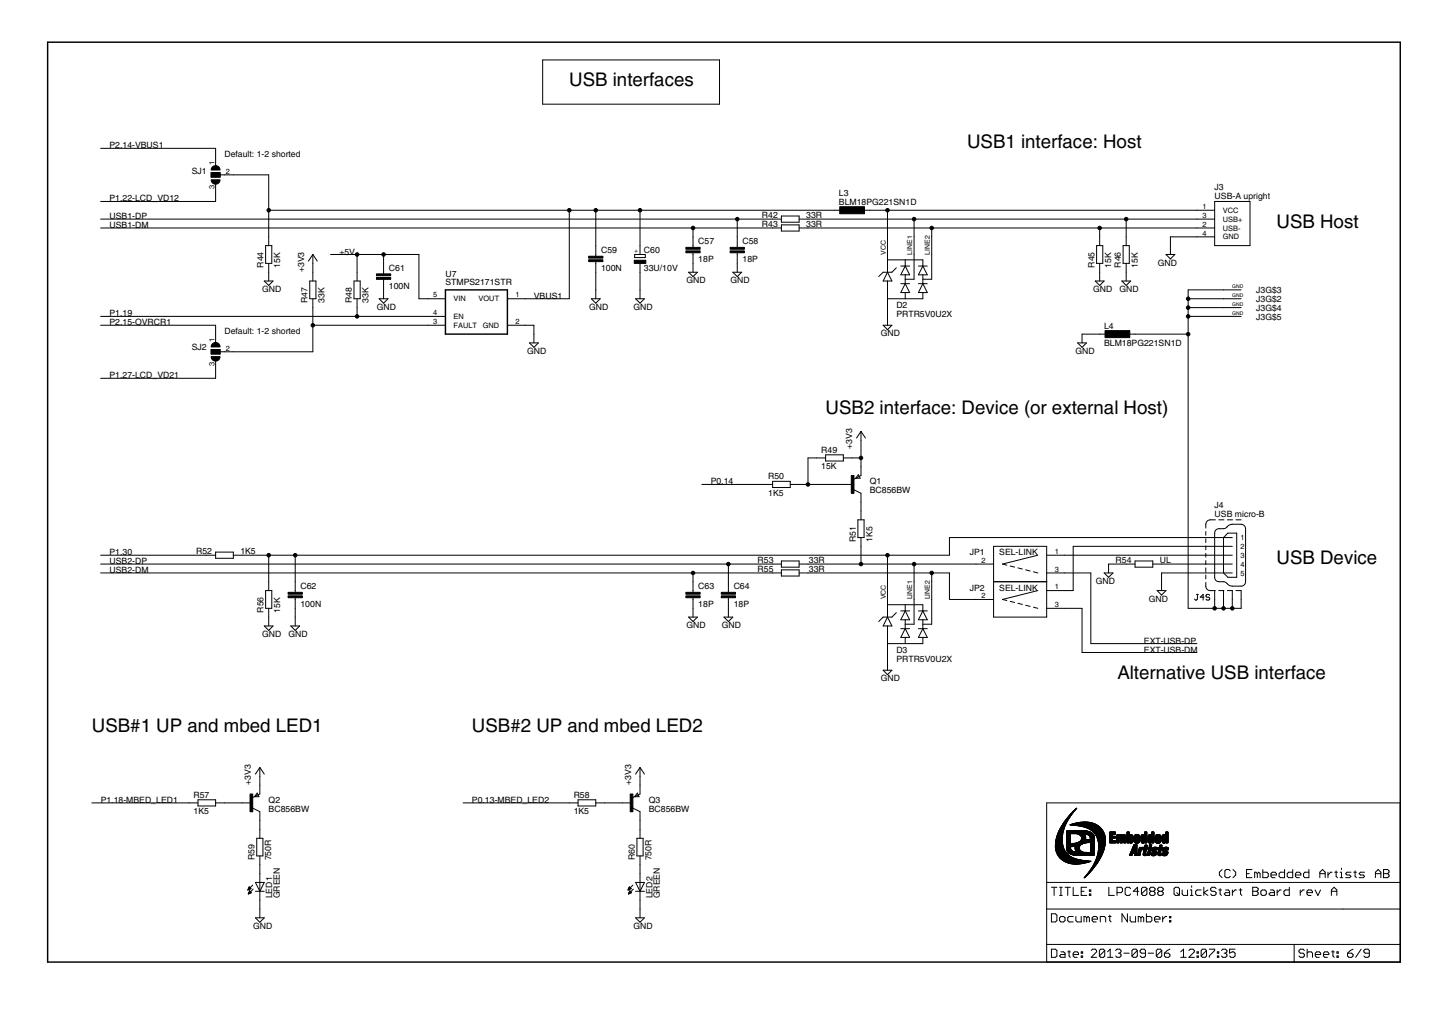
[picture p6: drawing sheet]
<svg xmlns="http://www.w3.org/2000/svg" width="297mm" height="210mm" viewBox="0 0 297 210" stroke-linecap="round" stroke-linejoin="round" font-family="sans-serif">
<defs><g id="words">
<g font-size="4.4">
<text x="116.9" y="17.7">USB interfaces</text>
<text x="198.5" y="30.4">USB1 interface: Host</text>
<text x="262" y="46.8">USB Host</text>
<text x="169.5" y="84.9">USB2 interface: Device (or external Host)</text>
<text x="262" y="115.7">USB Device</text>
<text x="229.4" y="139.3">Alternative USB interface</text>
<text x="18.9" y="150.2">USB#1 UP and mbed LED1</text>
<text x="96.9" y="150.2">USB#2 UP and mbed LED2</text>
</g>
<g font-size="2.1">
<text x="22.5" y="30.4">P2.14-VBUS1</text>
<text x="39.4" y="35.6">SJ1</text>
<text x="46.1" y="32.3">Default: 1-2 shorted</text>
<text x="22.5" y="41.3">P1.22-LCD_VD12</text>
<text x="172.2" y="40.3">L3</text>
<text x="249.3" y="40.8">USB-A upright</text>
<text x="249.3" y="39">J3</text>
<text x="22.5" y="45">USB1-DP</text>
<text x="22.5" y="46.8">USB1-DM</text>
<text x="156.4" y="46.6">R43</text>
<text x="156.4" y="44.8">R42</text>
<text x="165.5" y="46.6">33R</text>
<text x="165.5" y="44.8">33R</text>
<text x="172.2" y="42.1">BLM18PG221SN1D</text>
<text x="69.7" y="52.2">+5V</text>
<text x="123.4" y="51.9">C59</text>
<text x="132.2" y="51.9">C60</text>
<text x="143.4" y="53.8">18P</text>
<text x="143.4" y="50.1">C57</text>
<text x="152.4" y="53.8">18P</text>
<text x="152.4" y="50.1">C58</text>
<text x="53.8" y="59.9">GND</text>
<text x="54.1" y="54.9" transform="rotate(-90 54.1 54.9)">R44</text>
<text x="57.5" y="54.9" transform="rotate(-90 57.5 54.9)">15K</text>
<text x="62.4" y="55.8" transform="rotate(-90 62.4 55.8)">+3V3</text>
<text x="79.8" y="59.2">100N</text>
<text x="79.8" y="55.6">C61</text>
<text x="91.4" y="58.6">STMPS2171STR</text>
<text x="91.4" y="56.8">U7</text>
<text x="123.4" y="55.6">100N</text>
<text x="132.2" y="55.5">33U/10V</text>
<text x="140.9" y="58.1">GND</text>
<text x="150" y="58.1">GND</text>
<text x="224.4" y="59.9">GND</text>
<text x="224.7" y="54.9" transform="rotate(-90 224.7 54.9)">R45</text>
<text x="228.1" y="54.9" transform="rotate(-90 228.1 54.9)">15K</text>
<text x="229.8" y="59.9">GND</text>
<text x="230.1" y="54.9" transform="rotate(-90 230.1 54.9)">R46</text>
<text x="233.5" y="54.9" transform="rotate(-90 233.5 54.9)">15K</text>
<text x="237.7" y="54.5">GND</text>
<text x="22.5" y="64.9">P1.19</text>
<text x="63.2" y="62.2" transform="rotate(-90 63.2 62.2)">R47</text>
<text x="66.6" y="62.2" transform="rotate(-90 66.6 62.2)">33K</text>
<text x="72.2" y="62.2" transform="rotate(-90 72.2 62.2)">R48</text>
<text x="75.7" y="62.2" transform="rotate(-90 75.7 62.2)">33K</text>
<text x="77.4" y="63.6">GND</text>
<text x="109.6" y="61.3">VBUS1</text>
<text x="120.9" y="63.6">GND</text>
<text x="130" y="63.6">GND</text>
<text x="184" y="65">PRTR5V0U2X</text>
<text x="184" y="63.2">D2</text>
<text x="257.9" y="62">J3G$2</text>
<text x="257.9" y="60.2">J3G$3</text>
<text x="257.9" y="63.8">J3G$4</text>
<text x="257.9" y="65.6">J3G$5</text>
<text x="22.5" y="66.7">P2.15-OVRCR1</text>
<text x="39.4" y="71.9">SJ2</text>
<text x="46.1" y="68.6">Default: 1-2 shorted</text>
<text x="180.8" y="69">GND</text>
<text x="226.7" y="70.9">BLM18PG221SN1D</text>
<text x="226.7" y="67.5">L4</text>
<text x="22.5" y="77.6">P1.27-LCD_VD21</text>
<text x="108.2" y="72.6">GND</text>
<text x="220.8" y="72.6">GND</text>
<text x="168.6" y="92.9">R49</text>
<text x="174.9" y="92.1" transform="rotate(-90 174.9 92.1)">+3V3</text>
<text x="145.9" y="99.4">P0.14</text>
<text x="157.7" y="101.8">1K5</text>
<text x="157.7" y="98.3">R50</text>
<text x="168.6" y="96.3">15K</text>
<text x="178.6" y="101.2">BC856BW</text>
<text x="178.6" y="99.4">Q1</text>
<text x="249.3" y="106.1">USB micro-B</text>
<text x="249.3" y="104.3">J4</text>
<text x="22.5" y="113.9">P1.30</text>
<text x="40.3" y="113.8">R52</text>
<text x="49.3" y="113.7">1K5</text>
<text x="175.7" y="111.2" transform="rotate(-90 175.7 111.2)">R51</text>
<text x="179.1" y="111.2" transform="rotate(-90 179.1 111.2)">1K5</text>
<text x="199.1" y="113.9">JP1</text>
<text x="205.1" y="113.9">SEL-LINK</text>
<text x="22.5" y="117.6">USB2-DM</text>
<text x="22.5" y="115.7">USB2-DP</text>
<text x="155.5" y="117.4">R55</text>
<text x="155.5" y="115.6">R53</text>
<text x="166" y="117.4">33R</text>
<text x="166" y="115.6">33R</text>
<text x="225" y="119.8">GND</text>
<text x="229" y="115.6">R54</text>
<text x="238.1" y="115.6">UL</text>
<text x="54.1" y="125.7" transform="rotate(-90 54.1 125.7)">R56</text>
<text x="57.5" y="125.7" transform="rotate(-90 57.5 125.7)">15K</text>
<text x="61.7" y="124.5">100N</text>
<text x="61.7" y="120.9">C62</text>
<text x="143.4" y="124.5">18P</text>
<text x="143.4" y="120.9">C63</text>
<text x="150.6" y="124.5">18P</text>
<text x="150.6" y="120.9">C64</text>
<text x="199.1" y="121.2">JP2</text>
<text x="205.1" y="121.2">SEL-LINK</text>
<text x="235.9" y="123.4">GND</text>
<text x="53.8" y="130.7">GND</text>
<text x="59.2" y="130.7">GND</text>
<text x="140.9" y="128.9">GND</text>
<text x="148.2" y="128.9">GND</text>
<text x="184" y="135.8">PRTR5V0U2X</text>
<text x="184" y="134">D3</text>
<text x="234.8" y="133.9">EXT-USB-DM</text>
<text x="234.8" y="132.1">EXT-USB-DP</text>
<text x="180.8" y="139.8">GND</text>
<text x="51.5" y="161.1" transform="rotate(-90 51.5 161.1)">+3V3</text>
<text x="129.6" y="161.1" transform="rotate(-90 129.6 161.1)">+3V3</text>
<text x="20.7" y="164.7">P1.18-MBED_LED1</text>
<text x="39.7" y="167.1">1K5</text>
<text x="39.7" y="163.7">R57</text>
<text x="55.1" y="166.5">BC856BW</text>
<text x="55.1" y="164.7">Q2</text>
<text x="96.9" y="164.7">P0.13-MBED_LED2</text>
<text x="117.8" y="167.1">1K5</text>
<text x="117.8" y="163.7">R58</text>
<text x="133.2" y="166.5">BC856BW</text>
<text x="133.2" y="164.7">Q3</text>
<text x="52.3" y="176.5" transform="rotate(-90 52.3 176.5)">R59</text>
<text x="55.7" y="176.5" transform="rotate(-90 55.7 176.5)">750R</text>
<text x="130.3" y="176.5" transform="rotate(-90 130.3 176.5)">R60</text>
<text x="133.7" y="176.5" transform="rotate(-90 133.7 176.5)">750R</text>
<text x="55.9" y="184.3" transform="rotate(-90 55.9 184.3)">LED1</text>
<text x="57.4" y="184.3" transform="rotate(-90 57.4 184.3)">GREEN</text>
<text x="133.9" y="184.3" transform="rotate(-90 133.9 184.3)">LED2</text>
<text x="135.5" y="184.3" transform="rotate(-90 135.5 184.3)">GREEN</text>
<text x="52" y="190.6">GND</text>
<text x="130" y="190.6">GND</text>
</g>
<g font-size="1.8">
<text x="44" y="33.8" transform="rotate(-90 44 33.8)">1</text>
<text x="46.3" y="35.6">2</text>
<text x="44" y="38.8" transform="rotate(-90 44 38.8)">3</text>
<text x="246.8" y="42.9">1</text>
<text x="246.8" y="44.7">3</text>
<text x="246.8" y="46.5">2</text>
<text x="251" y="43.7">VCC</text>
<text x="251" y="45.5">USB+</text>
<text x="251" y="47.3">USB-</text>
<text x="246.8" y="48.3">4</text>
<text x="251" y="49.1">GND</text>
<text x="88.9" y="61">5</text>
<text x="88.9" y="64.7">4</text>
<text x="93.1" y="61.8">VIN</text>
<text x="93.1" y="65.5">EN</text>
<text x="98.2" y="61.8">VOUT</text>
<text x="105.8" y="61">1</text>
<text x="44" y="70.1" transform="rotate(-90 44 70.1)">1</text>
<text x="46.3" y="71.9">2</text>
<text x="88.9" y="66.5">3</text>
<text x="93.1" y="67.3">FAULT GND</text>
<text x="105.8" y="66.5">2</text>
<text x="44" y="75.1" transform="rotate(-90 44 75.1)">3</text>
<text x="216.5" y="113.7">1</text>
<text x="254.6" y="110.8">1</text>
<text x="254.6" y="112.7">2</text>
<text x="201.5" y="115.5">2</text>
<text x="216.5" y="117.3">3</text>
<text x="254.6" y="114.5">3</text>
<text x="254.6" y="116.3">4</text>
<text x="254.6" y="118.1">5</text>
<text x="201.5" y="122.7">2</text>
<text x="216.5" y="120.9">1</text>
<text x="216.5" y="124.6">3</text>
</g>
<g font-size="1.6">
<text x="181.8" y="52.2" transform="rotate(-90 181.8 52.2)">VCC</text>
<text x="187.3" y="52.2" transform="rotate(-90 187.3 52.2)">LINE1</text>
<text x="190.9" y="52.2" transform="rotate(-90 190.9 52.2)">LINE2</text>
<text x="181.8" y="123" transform="rotate(-90 181.8 123)">VCC</text>
<text x="187.3" y="123" transform="rotate(-90 187.3 123)">LINE1</text>
<text x="190.9" y="123" transform="rotate(-90 190.9 123)">LINE2</text>
</g>
<text font-size="1.5" x="131" y="51.9" transform="rotate(-90 131 51.9)">+</text>
<g font-size="1.2">
<text x="253" y="59.1">GND</text>
<text x="253" y="60.9">GND</text>
<text x="253" y="62.7">GND</text>
<text x="253" y="64.6">GND</text>
</g>
</g></defs>
<g fill="#000" stroke="#000" stroke-width=".21">
<path d="M111.4 12.3v9.1zM111.4 12.3h36.3zM43.3 36.3h1.9zM43.3 35.4v.9zM44.3 37.7v1.8zM44.3 32.3v1.8zM44.3 30.4v1.9zM20.7 30.4h23.6zM45.2 35.9v.4zM45.2 35.4v.5zM43.3 35.4h1.9zM45.2 35.9h.9z"/>
<path d="M46.1 35.9h1.8zM47.9 35.9h7.3zM55.2 35.9v7.2zM111.4 21.4h36.3zM147.7 12.3v9.1zM20.7 46.8h121.6zM20.7 41.3h23.6zM44.3 39.5v1.8zM54.3 57.7h1.7zM54.5 50.4v3.6zM55.2 48.6v1.8zM55.2 54v1.9z"/>
<path d="M55.2 55.9v1.8zM54.3 57.7l.9 .9zM55.2 43.1h61.7zM55.2 43.1v5.5zM55.8 50.4v3.6zM54.5 50.4h1.3zM54.5 54h1.3zM56 57.7l-.8 .9zM63.6 57.7v3.6zM64.2 55.9v1.8zM64.2 52.2v1.8zM64.2 52.2l-.9 1.4z"/>
<path d="M64.2 54v1.9zM63.6 57.7h1.3zM64.2 52.2l.9 1.4zM72.7 57.7v3.6zM73.3 55.9v1.8zM67.9 52.2h5.4zM73.3 52.2v3.7zM72.7 57.7h1.2zM78.7 54v1.9zM78.7 57.7v1.8zM78.7 55.9v.3zM78.7 57.3v.4z"/>
<path d="M78.7 59.5v1.8zM78.7 52.2v1.8zM73.3 52.2h5.4zM78.7 52.2h7.3zM116.9 43.1h5.4zM122.3 50.4v1.8zM122.3 54v1.9zM122.3 52.2v.4zM122.3 53.7v.3zM122.3 59.5v1.8zM122.3 55.9v3.6zM122.3 43.1h9.1z"/>
<path d="M122.3 43.1v7.3zM130.3 52.9h2.2zM130.3 52.2v.7zM130.3 52.2h2.2zM131.4 54v1.9zM131.4 50.4v1.8zM131.4 59.5v1.8zM131.4 55.9v3.6zM131.4 43.1v7.3zM131.4 43.1h39.9zM132.5 52.2v.7zM141.4 55.9h1.8z"/>
<path d="M142.3 48.6v1.8zM142.3 52.2v1.8zM142.3 50.4v.4zM142.3 51.9v.3zM142.3 54v1.9zM141.4 55.9l.9 .8zM142.3 46.8h16.3zM142.3 46.8v1.8zM142.3 56.7l.9-.8zM150.4 55.9h1.9zM151.3 48.6v1.8zM151.3 52.2v1.8z"/>
<path d="M151.3 50.4v.4zM151.3 51.9v.3zM151.3 54v1.9zM150.4 55.9l.9 .8zM20.7 45h130.6zM151.3 45v3.6zM151.3 56.7l1-.8zM158.6 46.8h1.8zM158.6 45h1.8zM151.3 45h7.3zM160.4 47.4h3.6zM160.4 46.1v1.3z"/>
<path d="M160.4 45.6h3.6zM160.4 44.3v1.3zM160.4 46.1h3.6zM164 46.1v1.3zM160.4 44.3h3.6zM164 44.3v1.3zM164 46.8h1.9zM164 45h1.9zM171.3 43.1h1.8zM176.7 43.1h1.9zM180.4 56.7l.9-.8zM181.3 55.9h.9z"/>
<path d="M181.3 57.7h.9zM182.2 48.6v3.6zM182.2 55.9h.9zM182.2 55.9l-.9 1.8zM182.2 57.7h.9zM182.2 52.2v1.1zM182.2 53.3v2.6zM182.2 57.7v3.6zM182.2 53.3h3.6zM178.6 43.1h3.6zM182.2 43.1v5.5zM183.1 55.9l.9-1z"/>
<path d="M182.2 55.9l.9 1.8zM184.9 58.2h.9zM184.9 56.4h.9zM184.9 54.6h.9zM185.8 58.2l-.9 1.8zM185.8 58.2h.9zM185.8 56.4v.9zM185.8 57.3v.9zM185.8 56.4h.9zM185.8 54.6l-.9 1.8zM185.8 54.6h.9zM185.8 57.3h1.8z"/>
<path d="M185.8 53.3v1.3zM185.8 53.3h3.6zM185.8 54.6l.9 1.8zM187.6 48.6v3.6zM187.6 52.2v5.1zM165.9 45h21.7zM187.6 45v3.6zM188.5 58.2h.9zM189.4 54.6l-.9 1.8zM188.5 54.6h.9zM189.4 58.2h1zM189.4 56.4v.9z"/>
<path d="M189.4 57.3v.9zM189.4 58.2l1 1.8zM188.5 56.4h.9zM189.4 54.6l1 1.8zM189.4 54.6h1zM189.4 57.3h1.9zM189.4 53.3v1.3zM189.4 56.4h1zM191.3 48.6v3.6zM191.3 52.2v5.1zM165.9 46.8h25.4zM191.3 46.8v1.8z"/>
<path d="M224.8 57.7h1.9zM225.1 50.4v3.6zM225.7 48.6v1.8zM225.7 54v1.9zM225.7 55.9v1.8zM224.8 57.7l.9 .9zM191.3 46.8h34.4zM225.7 46.8v1.8zM226.4 50.4v3.6zM225.1 50.4h1.3zM225.1 54h1.3zM226.7 57.7l-1 .9z"/>
<path d="M230.3 57.7h1.8zM230.5 50.4v3.6zM231.2 48.6v1.8zM231.2 54v1.9zM231.2 55.9v1.8zM230.3 57.7l.9 .9zM187.6 45h43.6zM231.2 45v3.6zM231.8 50.4v3.6zM230.5 50.4h1.3zM230.5 54h1.3zM231.2 58.6l.9-.9z"/>
<path d="M239.4 52.2l.9 .9zM240.3 50.4v1.8zM240.3 53.1l.9-.9zM240.3 48.6v1.8zM239.4 52.2h1.8zM243.9 59.5v1.8zM245.7 43.1h3.6zM245.7 45h3.6zM245.7 46.8h3.6zM245.7 48.6h3.6zM240.3 48.6h5.4zM225.7 46.8h20z"/>
<path d="M231.2 45h14.5zM182.2 43.1h63.5zM249.3 41.3v9.1zM249.3 41.3h7.3zM251.2 59.5h3.6zM243.9 59.5h7.3zM256.6 41.3v9.1zM249.3 50.4h7.3zM43.3 72.6h1.9zM43.3 71.7v.9zM44.3 74v1.8zM44.3 68.6v1.8z"/>
<path d="M20.7 77.6h23.6zM44.3 75.8v1.8zM20.7 66.7h23.6zM44.3 66.7v1.9zM45.2 72.2v.4zM45.2 71.7v.5zM43.3 71.7h1.9zM45.2 72.2h.9zM46.1 72.2h1.8zM47.9 72.2h16.3zM64.2 61.3v1.8zM64.2 63.1v3.6z"/>
<path d="M64.2 66.7v5.5zM64.9 57.7v3.6zM63.6 61.3h1.3zM73.3 61.3v1.8zM73.3 63.1v1.8zM20.7 64.9h52.6zM73.9 57.7v3.6zM72.7 61.3h1.2zM77.8 61.3h1.9zM77.8 61.3l.9 .9zM79.7 61.3l-1 .9zM86 52.2v9.1z"/>
<path d="M87.8 61.3h3.6zM87.8 64.9h3.6zM87.8 66.7h3.6zM86 61.3h1.8zM64.2 66.7h23.6zM73.3 64.9h14.5zM104.2 61.3h3.6zM104.2 66.7h3.6zM107.8 66.7h1.8zM107.8 61.3h9.1zM108.7 70.4h1.8zM109.6 68.6v1.8z"/>
<path d="M108.7 70.4l.9 .9zM109.6 66.7v1.9zM110.5 70.4l-.9 .9zM116.9 43.1v18.2zM121.4 61.3h1.8zM121.4 61.3l.9 .9zM123.2 61.3l-.9 .9zM130.5 61.3h1.8zM130.5 61.3l.9 .9zM132.3 61.3l-.9 .9zM181.3 66.7h1.8zM182.2 61.3v3.6z"/>
<path d="M182.2 61.3h3.6zM182.2 64.9v1.8zM181.3 66.7l.9 .9zM182.2 67.6l.9-.9zM184.9 60h.9zM185.8 60v1.3zM185.8 60h.9zM185.8 58.2l.9 1.8zM189.4 58.2l-.9 1.8zM188.5 60h.9zM189.4 60v1.3zM185.8 61.3h3.6z"/>
<path d="M189.4 60h1zM221.2 70.4h1.8zM222.1 68.6v1.8zM221.2 70.4l.9 .9zM223 70.4l-.9 .9zM225.7 68.6h1.9zM222.1 68.6h3.6zM231.2 68.6h1.8zM233 68.6h10.9zM243.9 61.3v1.8zM243.9 63.1v1.8zM243.9 64.9v3.7z"/>
<path d="M243.9 68.6v56.2zM251.2 61.3h3.6zM251.2 63.1h3.6zM251.2 64.9h3.6zM243.9 61.3h7.3zM243.9 63.1h7.3zM243.9 64.9h7.3zM156.8 99.4h1.8zM144.1 99.4h12.7zM158.6 98.8h3.6zM162.2 99.4h1.8zM164 99.4h1.9z"/>
<path d="M165.9 99.4h7.2zM165.9 94v5.4zM167.7 94h1.8zM165.9 94h1.8zM169.5 94.6h3.6zM169.5 93.3v1.3zM169.5 93.3h3.6zM173.1 93.3v1.3zM173.1 99.4h1.8zM173.1 94h1.8zM174.9 94h1.8zM175.7 98.1h.9z"/>
<path d="M176.2 97.4l-.5 .7zM176.2 97.4l.4 .7zM176.7 88.5v1.8zM176.7 88.5l-.9 1.4zM176.7 95.8v1.8zM175.3 98.3l1.4-.7zM176.7 90.3v3.7zM176.7 94v1.8zM176.7 88.5l1 1.4zM20.7 113.9h21.7zM42.4 113.9h1.9zM44.3 114.6h3.6z"/>
<path d="M44.3 113.3v1.3zM44.3 113.3h3.6zM47.9 113.3v1.3zM47.9 113.9h1.8zM49.7 113.9h5.5zM55.2 119.4v1.8zM55.2 113.9h5.4zM55.2 113.9v5.5zM60.6 119.4v1.8zM60.6 113.9v5.5zM142.3 119.4v1.8zM142.3 117.6v1.8z"/>
<path d="M20.7 117.6h121.6zM142.3 117.6h16.3zM149.5 119.4v1.8zM149.5 115.7v3.7zM20.7 115.7h128.8zM149.5 115.7h9.1zM158.6 117.6h1.8zM158.6 115.7h1.8zM158.6 100h3.6zM158.6 98.8v1.2zM160.4 118.2h3.6zM160.4 116.9v1.3z"/>
<path d="M160.4 116.4h3.6zM160.4 115.1v1.3zM162.2 98.8v1.2zM160.4 116.9h3.6zM164 116.9v1.3zM160.4 115.1h3.6zM164 115.1v1.3zM164 117.6h1.9zM164 115.7h1.9zM176.1 106.7v3.6zM176.7 104.8v1.9zM176.7 110.3v1.8z"/>
<path d="M176.7 101.2v1.8zM175.3 100.5l1.4 .7zM165.9 115.7h10.8zM176.7 112.1v3.6zM176.7 103v1.8zM177.4 106.7v3.6zM176.1 106.7h1.3zM176.1 110.3h1.3zM182.2 119.4v3.6zM182.2 113.9v5.5zM60.6 113.9h121.6zM187.6 119.4v3.6z"/>
<path d="M187.6 115.7v3.7zM176.7 115.7h10.9zM187.6 115.7h12.7zM191.3 119.4v3.6zM191.3 117.6v1.8zM165.9 117.6h25.4zM191.3 117.6h3.6zM194.9 110.3v3.6zM182.2 113.9h12.7zM194.9 110.3h52.6zM194.9 117.6v5.4zM200.3 115.7h3.7z"/>
<path d="M204 112.1v7.3zM204 112.1h10.9zM204 119.4h10.9zM205.8 115.7l.9 .3zM207.4 116.1l.9 .3zM209 116.5l.9 .3zM210.5 116.9l1 .3zM205.8 115.7l7.2-1.8zM212.2 117.3l.8 .3zM214.9 112.1v7.3zM214.9 119.4v7.2zM214.9 113.9h3.6z"/>
<path d="M214.9 117.6h3.6zM218.5 117.6h5.4zM218.5 113.9h29zM220.3 112.1h27.2zM223.9 117.6v14.5zM226.7 117.6l.9 .8zM227.6 115.7v1.9zM227.6 118.4l.9-.8zM226.7 117.6h1.8zM231.2 115.7h1.8zM227.6 115.7h3.6zM233 116.4h3.6z"/>
<path d="M233 115.1v1.3zM233 115.1h3.6zM236.6 115.1v1.3zM238.4 119.4v1.8zM236.6 115.7h1.8zM238.4 117.6v1.8zM247.5 110.3h5.5zM247.5 112.1h5.5zM247.5 113.9h5.5zM247.5 115.7h5.5zM247.5 117.6h5.5zM247.5 118v.8z"/>
<path d="M247.5 116.5v.8zM247.5 115v.8zM247.5 113.5v.8zM247.5 112v.8zM247.5 110.6v.7zM247.5 109.1v.7zM247.5 107.6v.8zM238.4 117.6h9.1zM238.4 115.7h9.1zM249.3 109.4v9zM248.4 106.7h1.1zM250.3 119.4h.9z"/>
<path d="M250.3 108.5h.9zM251.2 110.3v7.3zM251.2 117.6l.9 .8zM250.2 106.7h1zM252.1 118.4h1.8zM252.1 109.4l-.9 .9zM253 107.6h1.8zM252 106.7h1zM253.9 109.4v9zM252.1 109.4h1.8zM253.7 106.7h1.1zM255.7 108.5v10.9z"/>
<path d="M54.3 128.4h1.7zM54.5 121.2v3.6zM55.2 124.8v1.8zM55.2 126.6v1.8zM54.3 128.4l.9 .9zM55.8 121.2v3.6zM54.5 121.2h1.3zM54.5 124.8h1.3zM56 128.4l-.8 .9zM59.7 128.4h1.8zM60.6 123v1.8zM60.6 121.2v.3z"/>
<path d="M60.6 122.6v.4zM60.6 126.6v1.8zM59.7 128.4l.9 .9zM60.6 124.8v1.8zM61.5 128.4l-.9 .9zM141.4 126.6h1.8zM142.3 124.8v1.8zM141.4 126.6l.9 .9zM142.3 123v1.8zM142.3 121.2v.3zM142.3 122.6v.4zM143.2 126.6l-.9 .9z"/>
<path d="M148.6 126.6h1.8zM149.5 124.8v1.8zM148.6 126.6l.9 .9zM149.5 123v1.8zM149.5 121.2v.3zM149.5 122.6v.4zM150.4 126.6l-.9 .9zM180.4 127.5l.9-.9zM181.3 126.6h.9zM181.3 128.4h.9zM181.3 137.5h1.8zM182.2 132.1v3.6z"/>
<path d="M182.2 126.6h.9zM182.2 126.6l-.9 1.8zM182.2 128.4h.9zM182.2 123v1.1zM182.2 124.1v2.5zM182.2 128.4v3.7zM182.2 132.1h3.6zM182.2 124.1h3.6zM182.2 135.7v1.8zM181.3 137.5l.9 .9zM183.1 126.6l.9-.9zM182.2 126.6l.9 1.8z"/>
<path d="M183.1 137.5l-.9 .9zM184.9 130.8h.9zM184.9 129h.9zM184.9 127.2h.9zM184.9 125.3h.9zM185.8 130.8v1.3zM185.8 130.8h.9zM185.8 129l-.9 1.8zM185.8 129h.9zM185.8 127.2v.9zM185.8 128.1v.9zM185.8 127.2h.9z"/>
<path d="M185.8 125.3l-.9 1.9zM185.8 125.3h.9zM185.8 128.1h1.8zM185.8 124.1v1.2zM185.8 124.1h3.6zM185.8 129l.9 1.8zM185.8 125.3l.9 1.9zM187.6 123v5.1zM188.5 129h.9zM189.4 129l-.9 1.8zM189.4 125.3l-.9 1.9zM188.5 125.3h.9z"/>
<path d="M189.4 129h1zM189.4 127.2v.9zM189.4 128.1v.9zM189.4 129l1 1.8zM188.5 130.8h.9zM189.4 130.8v1.3zM185.8 132.1h3.6zM188.5 127.2h.9zM189.4 125.3l1 1.9zM189.4 125.3h1zM189.4 128.1h1.9zM189.4 124.1v1.2z"/>
<path d="M189.4 130.8h1zM189.4 127.2h1zM191.3 123v5.1zM200.3 123h3.7zM194.9 123h5.4zM204 119.4v7.2zM205.8 123l.9 .2zM207.4 123.4l.9 .2zM209 123.8l.9 .2zM210.5 124.2l1 .2zM205.8 123l7.2-1.8zM212.2 124.6l.8 .2z"/>
<path d="M204 126.6h10.9zM214.9 121.2h3.6zM214.9 124.8h3.6zM218.5 121.2h1.8zM220.3 112.1v9.1zM222.1 124.8v9.1zM218.5 124.8h3.6zM237.5 121.2l.9 .9zM238.4 122.1l1-.9zM237.5 121.2h1.9zM243.9 124.8h5.4zM245.2 122.9l.2 .2z"/>
<path d="M245.4 123.1h.2zM245.6 123.1l.2-.2zM245.6 122h.4zM222.1 133.9h23.6zM223.9 132.1h21.8zM245.8 122v.9zM246.4 122.5h.8zM247 122v1.1zM246.4 122.5l.6-.5zM247.5 119.5v.8zM247.6 122.2v.1zM247.6 122.3l.2 .2z"/>
<path d="M247.8 122l-.2 .2zM247.8 122.5h.3zM247.6 122.9l.2 .2zM247.8 122h.3zM248.1 122.5l.2 .2zM247.8 123.1h.3zM248.1 122l.2 .2zM248.3 122.7v.2zM248.3 122.9l-.2 .2zM249.3 121.2v1.8zM249.3 123v1.8zM249.3 124.8h1.9z"/>
<path d="M248.4 121.2h1.1zM251.2 121.2v1.8zM251.2 123v1.8zM251.2 124.8h1.8zM250.2 121.2h1zM253 120.3h1.8zM253 121.2v1.8zM253 123v1.8zM253 124.8h1.8zM252 121.2h1zM254.8 121.2v1.8zM253.7 121.2h1.1z"/>
<path d="M254.8 123v1.8zM53.3 157.5v1.8zM53.3 157.5l-.9 1.3zM53.3 159.3v1.8zM53.3 157.5l1 1.3zM131.4 157.5v1.8zM131.4 157.5l-.9 1.3zM131.4 159.3v1.8zM131.4 157.5l.9 1.3zM18.9 164.7h19.9zM38.8 164.7h1.8zM40.6 165.4h3.7z"/>
<path d="M40.6 164.1v1.3zM40.6 164.1h3.7zM44.3 164.1v1.3zM44.3 164.7h1.8zM46.1 164.7h3.6zM49.7 164.7h1.8zM52.2 163.5h.9zM52.7 172v3.6zM52.8 162.7l-.6 .8zM52.8 162.7l.3 .8zM53.3 170.2v1.8zM53.3 175.6v1.8z"/>
<path d="M53.3 179.3v1.8zM53.3 161.1v1.8zM53.3 166.5v1.9zM51.9 163.6l1.4-.7zM51.9 165.8l1.4 .7zM53.3 168.4v1.8zM53.3 177.4v1.9zM54 172v3.6zM52.7 172h1.3zM52.7 175.6h1.3zM95.1 164.7h21.8zM116.9 164.7h1.8z"/>
<path d="M118.7 165.4h3.6zM118.7 164.1v1.3zM118.7 164.1h3.6zM122.3 164.1v1.3zM122.3 164.7h1.8zM124.1 164.7h3.6zM127.7 164.7h1.9zM130.3 163.5h.9zM130.7 172v3.6zM130.8 162.7l-.5 .8zM130.8 162.7l.4 .8zM131.4 170.2v1.8z"/>
<path d="M131.4 175.6v1.8zM131.4 179.3v1.8zM131.4 161.1v1.8zM131.4 166.5v1.9zM129.9 163.6l1.5-.7zM129.9 165.8l1.5 .7zM131.4 168.4v1.8zM131.4 177.4v1.9zM132 172v3.6zM130.7 172h1.3zM130.7 175.6h1.3zM250.3 179v.5z"/>
<path d="M250.3 179l.6-.6zM251.4 178.7v1.1zM251.4 179.8l.3 .3zM251.4 178.7l.3-.3zM251.7 178.4h.6zM252.3 178.4l.2 .3zM253.7 179v.5zM253.1 178.4l.6 .6zM255.9 178.4v1.7zM255.9 179.3h.6zM255.9 178.4h1.1zM257.6 179h.2z"/>
<path d="M257.8 179l.3 .3zM258.1 179.3v.8zM258.1 179.3l.3-.3zM258.4 179l.3 .3zM258.7 179.3v.8zM259.2 178.4v1.7zM259.2 179h.9zM260.3 179.3v.5zM260.1 179l.2 .3zM260.9 179.3v.5zM261.2 179l-.3 .3zM261.2 179h.5z"/>
<path d="M261.7 179l.3 .3zM262 179.3v.2zM260.9 179.5h1.1zM262.6 179.3v.5zM262.8 179l-.2 .3zM262.8 179h.9zM263.7 178.4v1.7zM264.2 179.3v.5zM264.5 179l-.3 .3zM264.5 179h.9zM265.4 178.4v1.7zM265.9 179.3v.5z"/>
<path d="M266.2 179l-.3 .3zM266.2 179h.5zM266.7 179l.3 .3zM267 179.3v.2zM265.9 179.5h1.1zM267.6 179.3v.5zM267.9 179l-.3 .3zM267.9 179h.8zM268.7 178.4v1.7zM270.9 179l.6-.6zM270.9 179.3h1.1zM271.5 178.4l.5 .6z"/>
<path d="M272 179v1.1zM273.2 179l-.6 .5zM273.2 179h.2zM274 179h.6zM274.3 178.7v1.1zM274.3 179.8l.3 .3zM275.1 179h.3zM275.4 179v1.1zM275.4 178.1v.3zM276.5 179l-.3 .3zM276.2 179.3l.3 .2zM276.5 179h.8z"/>
<path d="M276.5 179.5h.6zM277.1 179.5l.2 .3zM277.9 179h.5zM278.2 178.7v1.1zM278.2 179.8l.2 .3zM279.3 179l-.3 .3zM279 179.3l.3 .2zM279.3 179h.8zM279.3 179.5h.5zM279.8 179.5l.3 .3zM282.3 179l.6-.6zM282.3 179.3h1.2z"/>
<path d="M282.9 178.4l.6 .6zM283.5 179v1.1zM284 178.4h.9zM284 179.3h.9zM284.9 178.4l.2 .3zM284.9 179.3l.2 .2zM285.1 178.7v.3zM285.1 179l-.2 .3zM285.1 179.5v.3zM285.1 179.8l-.2 .3zM214.9 164.7h72.5zM287.4 164.7v16.4z"/>
<path d="M51.2 182l-.3 .6zM50.9 182.5h.2zM51 182.4h.3zM51.2 182.8l-.2 .6zM51 182.4h.5zM51 183.4h.1zM51 182.3h.5zM51 183.3h.3zM51.1 182.2h.3zM51.1 183.2h.4zM51.1 182.1h.2zM51.1 183.1h.5z"/>
<path d="M51.1 182.1h.1zM51.1 183h.4zM51.2 182l.3 .3zM51.2 183h.2zM51.2 182.9h.2zM51.2 182.8l.4 .4zM50.9 182.6l.6-.3zM51 183.4l.6-.2zM50.9 182.6l1-1zM52 182.4l-1 1zM52.4 188.3h1.9zM53.3 186.5v1.8z"/>
<path d="M52.4 188.3l.9 .9zM52.4 181.1l.9 1.8zM52.4 182.9h.9zM53.3 182.9v1.8zM52.4 181.1h.9zM53.3 181.1v1.8zM53.3 184.7v1.8zM54.3 188.3l-1 .9zM54.3 181.1l-1 1.8zM53.3 182.9h1zM53.3 181.1h1zM129.2 182l-.3 .6z"/>
<path d="M129 182.5h.2zM129 182.4h.3zM129.3 182.8l-.3 .6zM129 182.4h.5zM129.1 183.4h.1zM129.1 182.3h.4zM129.1 183.3h.2zM129.1 182.2h.3zM129.1 183.2h.4zM129.1 182.1h.2zM129.1 183.1h.5zM129.2 182.1h.1z"/>
<path d="M129.2 183h.3zM129.2 182l.4 .3zM129.2 182.9h.2zM129.3 182.8l.3 .4zM128.9 182.6l.7-.3zM129 183.4l.6-.2zM129.9 181.6l-1 1zM129 183.4l1-1zM130.5 188.3h1.8zM131.4 186.5v1.8zM130.5 188.3l.9 .9zM130.5 181.1l.9 1.8z"/>
<path d="M130.5 182.9h.9zM131.4 182.9v1.8zM130.5 181.1h.9zM131.4 181.1v1.8zM131.4 184.7v1.8zM132.3 188.3l-.9 .9zM132.3 181.1l-.9 1.8zM131.4 182.9h.9zM131.4 181.1h.9zM214.9 197.4h50.8zM214.9 193.8v3.6zM214.9 193.8h50.8z"/>
<path d="M214.9 186.5v7.3zM214.9 181.1v5.4zM214.9 181.1h72.5zM214.9 164.7v16.4zM215.8 194.8v1.6zM215.8 196.4h.9zM215.8 182.1h1.2zM215.8 187.5v1.7zM215.8 189.2h.9zM216.4 182.1v1.6zM216.7 196.4l.3-.2zM215.8 194.8h.9z"/>
<path d="M216.7 189.2l.3-.3zM215.8 187.5h.9zM217 195v1.2zM216.7 194.8l.3 .2zM217 187.8v1.1zM216.7 187.5l.3 .3zM217.8 195.9l-.3 .3zM217.5 183.7h.6zM217.5 182.1h.6zM217.5 188.3v.6zM217.5 188.9l.3 .3zM217.8 195.3h.5z"/>
<path d="M217.5 196.2l.3 .2zM217.8 195.9h.8zM217.8 182.1v1.6zM217.8 189.2h.5zM217.8 188l-.3 .3zM218.3 195.3l.3 .3zM218.3 189.2l.3-.3zM217.8 188h.5zM218.6 195.6v.8zM217.8 196.4h.8zM218.6 182.1h1.1zM218.6 188.3v.6z"/>
<path d="M218.3 188l.3 .3zM219.2 195.3h.5zM219.2 182.1v1.6zM219.2 188.3v.6zM219.2 188.9l.3 .3zM219.5 195v1.2zM219.5 196.2l.2 .2zM219.5 188l-.3 .3zM219.5 189.2h.8zM220.3 195.6v.6zM220.3 195.6l.3-.3zM220.3 182.1v1.6z"/>
<path d="M220.3 183.7h1.1zM219.5 188h.8zM220.3 196.2l.3 .2zM220.6 195.3h.5zM220.9 188v.9zM220.9 188.9l.2 .3zM220.6 196.4h.5zM221.1 195.3l.3 .3zM221.1 189.2h.9zM221.4 195.6v.3zM220.3 195.9h1.1zM222 195.3h.2z"/>
<path d="M222 195.3v.3zM222 196.2h.2zM222 196.2v.2zM222 182.1v1.6zM222 183.7h1.1zM222 182.9h.5zM222 188v1.2zM222.2 195.3v.3zM222 195.6h.2zM222.2 196.2v.2zM222 196.4h.2zM222.5 188v1.2z"/>
<path d="M222.5 188h.3zM222.8 188l.3 .3zM222 182.1h1.1zM223.1 188.3v.9zM223.1 188.3l.3-.3zM223.4 188l.2 .3zM223.6 182.6h.3zM223.6 182.6v.3zM223.6 183.4h.3zM223.6 183.4v.3zM223.6 188.3v.9zM223.9 182.6v.3z"/>
<path d="M223.6 182.9h.3zM223.9 183.4v.3zM223.6 183.7h.3zM225.1 195.3l-1.1 1.1zM224.2 188.3v.6zM224.2 188.3l.3-.3zM224.3 194.8l-.3 .2zM224.2 188.9l.3 .3zM224.5 188h.5zM224.3 194.8h.5zM224.5 189.2h.5zM225 188l.3 .3z"/>
<path d="M224 196.4h1.1zM225.1 195v.3zM224.8 194.8l.3 .2zM225.3 188.3v.3zM224.2 188.6h1.1zM225.7 195v1.2zM225.7 195l.3-.2zM226.8 195l-1.1 1.2zM225.9 188v1.2zM225.9 188h.8zM226 194.8h.5zM225.7 196.2l.3 .2z"/>
<path d="M226.5 194.8l.3 .2zM226 196.4h.5zM226.7 188l.3 .3zM226.8 195v1.2zM226.8 196.2l-.3 .2zM227 188.3v.9zM227.4 195.3l.5-.5zM227.4 196.4h1.1zM227.5 188h.6zM227.6 182.1v1.6zM227.6 183.7h1.1zM227.8 187.8v1.1z"/>
<path d="M227.8 188.9l.3 .3zM227.9 194.8v1.6zM229 195l.3-.2zM229.3 194.8h.5zM229 196.2l.3 .2zM229.3 182.1v1.6zM229.3 182.1h.8zM229.8 194.8l.3 .2zM229.6 195.6h.2zM229.8 195.6l.3 .3zM229.3 196.4h.5zM230.1 195v.3z"/>
<path d="M230.1 195.3l-.3 .3zM230.1 195.9v.3zM230.1 196.2l-.3 .2zM230.1 182.1l.3 .2zM229.3 183.2h.8zM230.3 187.5v1.7zM230.3 187.5l1.1 1.7zM230.4 182.3v.6zM230.1 183.2l.3-.3zM230.7 195.6h1.1zM231 182.3v1.1zM231 183.4l.2 .3z"/>
<path d="M231.2 182.1l-.2 .2zM231.2 183.7h.6zM231.4 187.5v1.7zM231.2 182.1h.6zM232.1 183.4l-.3 .3zM232 188v.9zM232 188.9l.3 .3zM231.8 182.1l.3 .2zM232.3 189.2h.8zM232.4 195v1.2zM232.4 195l.2-.2zM233.5 195l-1.1 1.2z"/>
<path d="M232.6 194.8h.6zM232.4 196.2l.2 .2zM232.6 182.9h1.2zM233.1 188v1.2zM233.2 194.8l.3 .2zM232.6 196.4h.6zM233.5 195v1.2zM233.5 196.2l-.3 .2zM233.5 182.1v1.6zM232.6 182.9l.9-.8zM233.7 188v1.2zM233.7 188h.2z"/>
<path d="M233.9 188l.3 .3zM234 196.2l.3 .2zM234 195v.3zM234 195.3l.3 .3zM234.2 188.3v.9zM234.2 188.3l.3-.3zM234.3 196.4h.6zM234.3 194.8l-.3 .2zM234.3 195.6h.8zM234.3 182.3v1.1zM234.3 182.3l.3-.2zM234.3 183.4l1.1-1.1z"/>
<path d="M234.5 188l.3 .3zM234.6 182.1h.6zM234.3 183.4l.3 .3zM234.8 188.3v.9zM234.9 196.4l.2-.2zM234.3 194.8h.6zM235.1 195v1.2zM234.9 194.8l.2 .2zM235.2 182.1l.2 .2zM234.6 183.7h.6zM235.3 187.5v1.7zM235.3 189.2h.9z"/>
<path d="M235.4 182.3v1.1zM235.4 183.4l-.2 .3zM235.7 195.6h1.1zM236 182.3l.3-.2zM236 183.2v.2zM236 183.2l.3-.3zM236 182.3v.3zM236.2 189.2l.3-.3zM235.3 188h.9zM236.3 182.1h.5zM236 183.4l.3 .3zM236 182.6l.3 .3z"/>
<path d="M236.3 182.9h.5zM236.5 188.3v.6zM236.2 188l.3 .3zM236.8 182.1l.3 .2zM236.8 182.9l.3 .3zM236.3 183.7h.5zM237 188.3v.6zM237.3 188l-.3 .3zM237.1 182.3v.3zM237.1 182.6l-.3 .3zM237.1 183.2v.2zM237.1 183.4l-.3 .3z"/>
<path d="M237 188.9l.3 .3zM237.3 188h.5zM237.4 195v1.2zM237.4 195l.3-.2zM237.4 196.2l1.1-1.2zM237.7 194.8h.5zM237.4 196.2l.3 .2zM237.7 182.3l.2-.2zM237.7 183.2v.2zM237.7 183.2l.2-.3zM237.7 182.3v.3zM237.3 189.2h.5z"/>
<path d="M237.8 188l.3 .3zM237.9 182.1h.6zM237.7 183.4l.2 .3zM237.7 182.6l.2 .3zM237.9 182.9h.6zM238.1 188.3v.3zM237 188.6h1.1zM238.2 194.8l.3 .2zM237.7 196.4h.5zM238.5 195v1.2zM238.5 196.2l-.3 .2zM238.5 182.1l.3 .2z"/>
<path d="M238.5 182.9l.3 .3zM237.9 183.7h.6zM238.7 188v1.2zM238.7 188.6l.5-.6zM238.8 182.3v.3zM238.5 182.9l.3-.3zM238.8 183.2v.2zM238.8 183.4l-.3 .3zM239 195.6v.6zM239 196.2l.3 .2zM239.2 188h.3zM239.3 196.4h.6z"/>
<path d="M239 195.6l.6-.6zM240.2 196.2l-.3 .2zM239 195.6h.9zM240.1 188h.2zM240.1 188v.3zM240.1 188.9h.2zM240.1 188.9v.3zM239.6 195l.6-.2zM240.2 195.9v.3zM239.9 195.6l.3 .3zM240.3 188v.3zM240.1 188.3h.2z"/>
<path d="M240.3 188.9v.3zM240.1 189.2h.2zM241 182.3v1.1zM241 182.3l.3-.2zM241.3 182.1h.5zM241 183.4l.3 .3zM241.6 183.2l.5 .5zM241.8 182.1l.3 .2zM241.3 183.7h.5zM242.1 182.3v1.1zM242.1 183.4l-.3 .3zM242.4 195.3l.6-.5z"/>
<path d="M242.4 196.4h1.1zM242.7 182.6v.8zM242.7 183.4l.3 .3zM243 194.8v1.6zM243 183.7h.8zM243.8 182.6v1.1zM244.1 196.4l1.1-1.1zM244.1 195l.2-.2zM244.3 182.6h.3zM244.3 183.7h.6zM244.6 182.6v1.1zM244.6 181.8v.3z"/>
<path d="M244.3 194.8h.6zM244.1 196.4h1.1zM245.2 195v.3zM244.9 194.8l.3 .2zM245.4 182.9v.5zM245.4 183.4l.3 .3zM245.7 195.3h.3zM245.7 195.3v.3zM245.7 196.2h.3zM245.7 196.2v.2zM245.4 182.9l.3-.3zM245.7 183.7h.9z"/>
<path d="M246 195.3v.3zM245.7 195.6h.3zM246 196.2v.2zM245.7 196.4h.3zM246.6 195v1.2zM246.6 195l.2-.2zM247.7 195l-1.1 1.2zM245.7 182.6h.9zM246.8 194.8h.6zM246.6 196.2l.2 .2zM247.1 182.1v1.6zM247.1 183.2l.9-.6z"/>
<path d="M247.4 194.8l.3 .2zM246.8 196.4h.6zM247.7 195v1.2zM247.7 196.2l-.3 .2zM247.1 183.2l.9 .5zM248.2 194.8h1.1zM248.2 196.2v.2zM248.5 182.3v.3zM248.5 182.6l.3 .3zM248.8 182.1l-.3 .2zM248.8 182.9h.6zM248.5 183.4l.3 .3z"/>
<path d="M249.3 194.8v.2zM249.3 195l-1.1 1.2zM248.8 182.1h.6zM249.4 182.9l.2 .3zM248.8 183.7h.6zM249.4 182.1l.2 .2zM249.6 183.2v.2zM249.6 183.4l-.2 .3zM249.9 195.3h.3zM249.9 195.3v.3zM249.9 196.2h.3zM249.9 196.2v.2z"/>
<path d="M250.2 195.3v.3zM249.9 195.6h.3zM250.2 196.2v.2zM249.9 196.4h.3zM250.2 182.6h.5zM250.5 182.3v1.1zM250.5 183.4l.2 .3zM250.7 195l.3-.2zM250.3 179.5l.6 .6zM251 194.8h.6zM250.7 196.2l.3 .2zM251.3 183.4l.3-.2z"/>
<path d="M251.6 194.8l.3 .2zM251.3 195.6h.3zM251.6 195.6l.3 .3zM251 196.4h.6zM251.6 182.6h.5zM251.3 183.4l.3 .3zM251.6 183.2h.8zM251.7 180.1h.6zM251.9 195v.3zM251.6 195.6l.3-.3zM251.9 195.9v.3zM251.6 196.4l.3-.2z"/>
<path d="M252.1 182.6l.3 .3zM252.5 179.8l-.2 .3zM252.4 194.8v.8zM252.4 195.6l.6-.3zM252.4 182.9v.8zM251.6 183.7h.8zM252.4 196.2l.3 .2zM253 195.3h.2zM253 182.6v1.1zM253 183.2l.5-.6zM253.1 180.1l.6-.6zM253.2 195.3l.3 .3z"/>
<path d="M252.7 196.4h.5zM252.4 194.8h1.1zM253.5 195.6v.6zM253.2 196.4l.3-.2zM253.5 182.6h.3zM254.4 182.6h.5zM254.7 182.3v1.1zM254.7 183.4l.2 .3zM255.9 180.1h1.1zM257.2 182.1v1.6zM257.2 182.1h.8zM257.2 182.9h.8z"/>
<path d="M257.6 179v1.1zM258 182.1l.3 .2zM258 182.9l.3 .3zM257.2 183.7h.8zM258.3 182.3v.3zM258 182.9l.3-.3zM258.3 183.2v.2zM258.3 183.4l-.3 .3zM258.8 182.9v.5zM258.8 183.4l.3 .3zM259.1 183.7h.6zM259.1 182.6l-.3 .3z"/>
<path d="M259.2 180.1h.9zM259.7 183.7l.2-.3zM259.1 182.6h.6zM259.9 182.9v.5zM259.7 182.6l.2 .3zM260.1 180.1l.2-.3zM260.5 183.4l.3-.2zM260.8 182.6h.5zM260.5 183.4l.3 .3zM260.8 183.2h.8zM260.9 179.8l.3 .3zM261.3 182.6l.3 .3z"/>
<path d="M261.6 182.9v.8zM260.8 183.7h.8zM261.2 180.1h.5zM262.2 182.6v1.1zM262.7 182.6l-.5 .6zM262.7 182.6h.3zM262.6 179.8l.2 .3zM263.6 182.9v.5zM263.6 182.9l.2-.3zM262.8 180.1h.9zM263.6 183.4l.2 .3zM263.8 182.6h.9z"/>
<path d="M264.2 179.8l.3 .3zM264.7 182.1v1.6zM263.8 183.7h.9zM264.5 180.1h.9zM265.7 193.8v3.6zM265.7 193.8h10zM265.7 197.4h21.7zM265.9 179.8l.3 .3zM266.7 195v.3zM266.7 195.3l.2 .3zM266.2 180.1h.5zM266.9 182.6v1.1z"/>
<path d="M266.9 183.2l.6-.6zM266.9 194.8l-.2 .2zM266.9 195.6h.6zM266.7 196.2l.2 .2zM267.5 182.6h.2zM266.9 194.8h.6zM267.5 195.6l.3 .3zM266.9 196.4h.6zM267.5 194.8l.3 .2zM267.8 195.9v.3zM267.8 196.2l-.3 .2zM267.6 179.8l.3 .3z"/>
<path d="M268.3 182.9v.5zM268.3 182.9l.3-.3zM268.3 194.8v1.6zM268.3 195.6l.3-.3zM268.3 183.4l.3 .3zM268.6 182.6h.5zM268.6 195.3h.6zM267.9 180.1h.8zM268.6 183.7h.5zM269.1 182.6l.3 .3zM269.2 195.3l.2 .3zM269.4 182.9v.3z"/>
<path d="M268.3 183.2h1.1zM269.4 195.6v.8zM270 182.6l.5 1.1zM270 195.6v.6zM270 195.6l.3-.3zM270 196.2l.3 .2zM270.3 195.3h.5zM271.1 182.6l-.6 1.1zM270.3 196.4h.5zM270.8 195.3l.3 .3zM270.9 179v1.1zM271.1 195.6v.3z"/>
<path d="M270 195.9h1.1zM271.7 195.6v.6zM271.7 195.6l.2-.3zM271.7 196.2l.2 .2zM271.9 195.3h.6zM271.9 196.4h.6zM272.5 195.3l.3 .3zM272.6 179v1.1zM272.8 195.6v.3zM271.7 195.9h1.1zM273.3 182.6v1.1zM273.9 182.1l-.6 .5z"/>
<path d="M273.3 182.9h1.1zM273.3 195.3h.6zM273.6 195v1.2zM273.6 196.2l.3 .2zM273.9 182.1l.5 .5zM274.4 182.6v1.1zM274.4 195.3h.3zM274.4 195.3v.3zM274.4 196.2h.3zM274.4 196.2v.2zM274.7 195.3v.3zM274.4 195.6h.3z"/>
<path d="M274.7 196.2v.2zM274.4 196.4h.3zM275.1 180.1h.6zM214.9 186.5h60.8zM275.7 193.8h11.7zM276.2 180.1h.9zM276.6 195.6v.6zM276.6 196.2l.3 .2zM276.9 196.4h.6zM277.1 180.1l.2-.3zM276.6 195.6l.6-.6zM277.5 196.4l.2-.2z"/>
<path d="M276.6 195.6h.9zM277.2 195l.5-.2zM277.7 195.9v.3zM277.5 195.6l.2 .3zM279.4 194.8l-1.1 1.6zM279 180.1h.8zM279.8 180.1l.3-.3zM280 196.2l.2 .2zM280 195v.3zM280 195.3l.2 .3zM280.2 196.4h.6zM280.2 194.8l-.2 .2z"/>
<path d="M280.2 195.6h.9zM280.8 196.4l.3-.2zM280.2 194.8h.6zM281.1 195v1.2zM280.8 194.8l.3 .2zM282.3 179v1.1zM284 178.4v1.7zM284 180.1h.9zM275.7 186.5h11.7zM287.4 186.5v7.3zM287.4 193.8v3.6zM287.4 181.1v5.4z"/>
<path d="M43.3 36.9h1.9a.91 .91 0 0 1-.9 .9 .91 .91 0 0 1-1-.9z" fill-rule="evenodd"/>
<path d="M43.6 34.3a.92 .92 0 0 1 1-.3 .92 .92 0 0 1 .6 .9h-1.9z" fill-rule="evenodd"/>
<path d="M43.3 73.2h1.9a.91 .91 0 0 1-.9 .9 .91 .91 0 0 1-1-.9z" fill-rule="evenodd"/>
<path d="M43.6 70.6a.91 .91 0 0 1 1-.3 .91 .91 0 0 1 .6 .9h-1.9z" fill-rule="evenodd"/>
<circle cx="55.2" cy="43.1" r=".36"/>
<circle cx="73.3" cy="52.2" r=".36"/>
<circle cx="78.7" cy="52.2" r=".36"/>
<circle cx="116.9" cy="43.1" r=".36"/>
<circle cx="122.3" cy="43.1" r=".36"/>
<circle cx="131.4" cy="43.1" r=".36"/>
<circle cx="142.3" cy="46.8" r=".36"/>
<circle cx="151.3" cy="45" r=".36"/>
<circle cx="182.2" cy="43.1" r=".36"/>
<circle cx="187.6" cy="45" r=".36"/>
<circle cx="191.3" cy="46.8" r=".36"/>
<circle cx="225.7" cy="46.8" r=".36"/>
<circle cx="231.2" cy="45" r=".36"/>
<circle cx="64.2" cy="66.7" r=".36"/>
<circle cx="73.3" cy="64.9" r=".36"/>
<circle cx="243.9" cy="68.6" r=".36"/>
<circle cx="243.9" cy="63.1" r=".36"/>
<circle cx="243.9" cy="61.3" r=".36"/>
<circle cx="243.9" cy="64.9" r=".36"/>
<circle cx="165.9" cy="99.4" r=".36"/>
<circle cx="176.7" cy="94" r=".36"/>
<circle cx="55.2" cy="113.9" r=".36"/>
<circle cx="60.6" cy="113.9" r=".36"/>
<circle cx="142.3" cy="117.6" r=".36"/>
<circle cx="149.5" cy="115.7" r=".36"/>
<circle cx="176.7" cy="115.7" r=".36"/>
<circle cx="182.2" cy="113.9" r=".36"/>
<circle cx="187.6" cy="115.7" r=".36"/>
<circle cx="191.3" cy="117.6" r=".36"/>
<circle cx="249.3" cy="124.8" r=".36"/>
<circle cx="251.2" cy="124.8" r=".36"/>
<circle cx="253" cy="124.8" r=".36"/>
</g>
<g fill="#000" stroke="#000" stroke-width=".21">
<path d="M43.3 35.4h1.9v.9h-1.9zM77.3 56.9h2.9v.4h-2.9zM77.3 56.2h2.9v.4h-2.9zM120.8 53.3h3v.4h-3zM120.8 52.6h3v.4h-3zM130.2 53.4h2.4v.6h-2.4zM140.8 51.5h2.9v.4h-2.9zM140.8 50.8h2.9v.3h-2.9zM149.9 51.5h2.9v.4h-2.9zM149.9 50.8h2.9v.3h-2.9zM172.4 42.4h5.1v1.5h-5.1zM43.3 71.7h1.9v.9h-1.9z"/>
<path d="M226.8 67.8h5.1v1.5h-5.1zM174.8 97.6h.5v3.6h-.5zM59.1 122.3h3v.3h-3zM59.1 121.5h3v.4h-3zM140.8 122.3h2.9v.3h-2.9zM140.8 121.5h2.9v.4h-2.9zM148.1 122.3h2.9v.3h-2.9zM148.1 121.5h2.9v.4h-2.9zM51.3 162.9h.6v3.7h-.6zM129.4 162.9h.5v3.7h-.5zM216.6 173.8l1.7 .1zM216.6 173.8h1.6z"/>
<path d="M216.6 173.7l1.6 .1zM216.6 173.7h1.6zM216.6 173.6l1.6 .1zM216.6 173.6h1.6zM216.7 173.5l1.5 .1zM216.7 173.5h1.5zM216.7 173.4l1.5 .1zM216.7 173.4h1.5zM216.7 173.4h1.4zM216.7 173.3l1.4 .1zM216.7 173.3h1.4zM216.7 173.2l1.4 .1z"/>
<path d="M216.7 173.2h1.4zM216.7 174l1.6 .1zM216.7 174h1.6zM216.7 173.9l1.6 .1zM216.7 173.9h1.6zM216.7 172.9h1.4zM216.7 172.8l1.4 .1zM216.7 172.8h1.4zM216.7 174.2h1.7zM216.7 174.1l1.7 .1zM216.7 174.1h1.7zM216.7 174l1.7 .1z"/>
<path d="M216.7 173.1l1.4 .1zM216.7 173.1h1.4zM216.7 173l1.4 .1zM216.7 173h1.4zM216.7 172.9l1.4 .1zM216.7 174.3l1.8 .1zM216.7 174.3h1.8zM216.7 174.3h1.7zM216.7 174.2l1.7 .1zM216.7 172.7l1.4 .1zM216.7 172.7h1.4zM216.7 172.6l1.4 .1z"/>
<path d="M216.7 172.6h1.4zM216.7 172.5l1.4 .1zM216.8 174.5l1.8 .1zM216.8 174.5h1.7zM216.8 174.4l1.7 .1zM216.8 174.4h1.7zM216.8 172.5h1.3zM216.8 172.4l1.3 .1zM216.8 172.4h1.3zM216.8 172.3l1.3 .1zM216.8 174.6l1.9 .1zM216.8 174.6h1.8z"/>
<path d="M216.8 172.3h1.3zM216.8 172.2l1.3 .1zM216.8 172.2h1.3zM216.8 172.1l1.3 .1zM216.8 174.8h1.9zM216.8 174.7l1.9 .1zM216.8 174.7h1.9zM216.8 172.1h1.3zM216.8 172l1.3 .1zM216.8 172h1.3zM216.9 174.8h1.9zM216.9 174.8l1.9 .1z"/>
<path d="M216.9 172h1.2zM216.9 171.9l1.2 .1zM216.9 171.9h1.2zM216.9 174.9h1.9zM216.9 174.9l2 .1zM216.9 174.9l1.9 .1zM216.9 171.8l1.2 .1zM216.9 171.8h1.2zM216.9 171.7l1.2 .1zM216.9 171.7h1.2zM216.9 171.6l1.2 .1zM217 175l1.9 .1z"/>
<path d="M217 175h1.9zM217 175.1l2 .1zM217 175.1h2zM217 171.6h1.1zM217 171.5l1.1 .1zM217 171.5h1.1zM217 171.4l1.1 .1zM217 171.4h1.1zM217 175.2h2.1zM217 175.3h2.2zM217 175.2l2.1 .1zM217 171.3l1.1 .1z"/>
<path d="M217 171.3h1.1zM217.1 175.3l2.1 .1zM217.1 175.3h2.1zM217.1 171.2l1 .1zM217.1 171.2h1zM217.1 175.4h2.2zM217.1 171.1l1 .1zM217.1 171.1h1zM217.2 175.5h2.2zM217.2 175.4l2.1 .1zM217.2 171l.9 .1zM217.2 171h1z"/>
<path d="M217.2 175.5l2.3 .1zM217.2 170.9l1 .1zM217.2 170.9h1zM217.2 175.6h2.3zM217.2 170.8l1 .1zM217.3 175.6l2.3 .1zM217.3 175.6h2.3zM217.3 170.8h.9zM217.3 170.7l.9 .1zM217.3 175.7h2.4zM217.3 170.7h.9zM217.3 170.6l.9 .1z"/>
<path d="M217.3 175.7l2.5 .1zM217.3 175.7h2.5zM217.4 170.6h.8zM217.4 170.5l.8 .1zM217.4 175.8h2.4zM217.4 170.5h.9zM217.4 170.4l.9 .1zM217.4 175.8l2.5 .1zM217.4 175.9h2.6zM217.4 170.4h.9zM217.4 170.3l.9 .1zM217.5 175.9h2.6z"/>
<path d="M217.5 170.3h.8zM217.5 175.9l2.6 .1zM217.5 170.2l.9 .1zM217.5 170.2h.9zM217.5 176h2.7zM217.6 170.2h.8zM217.6 170.1l.8 .1zM217.6 176h2.7zM217.6 176l2.8 .1zM217.6 170.1h.8zM217.6 176.1h2.9zM217.6 170l.8 .1z"/>
<path d="M217.6 170h.8zM217.7 176.1h2.9zM217.7 169.9h.8zM217.7 169.9l.7 .1zM217.7 176.1l3 .1zM217.7 176.2h3.1zM217.7 169.8l.8 .1zM217.7 169.8h.8zM217.8 176.2l3.1 .1zM217.8 169.8h.7zM217.8 169.7l.7 .1zM217.8 176.3h3.2z"/>
<path d="M217.8 169.7h.7zM217.8 169.6l.8 .1zM217.9 176.3h3.2zM217.9 169.6h.7zM217.9 169.5l.7 .1zM217.9 176.3l3.4 .1zM217.9 169.5h.7zM218 176.4h3.4zM218 169.4l.7 .1zM218 176.4h3.6zM218 169.4h.6zM218 169.3l.7 .1z"/>
<path d="M218 169.3h.7zM218.1 176.4l3.7 .1zM218.1 169.2l.6 .1zM218.1 176.5h3.9zM218.1 169.2h.6zM218.1 169.2h.7zM218.1 169.1l.7 .1zM218.1 176.5l4.1 .1zM218.2 169.1h.6zM218.2 169l.6 .1zM218.2 176.6h4.3zM218.2 176.6h4.6z"/>
<path d="M218.2 169h.6zM218.3 168.9l.6 .1zM218.3 168.9h.6zM218.3 168.8l.6 .1zM218.3 176.6l4.9 .1zM218.4 168.8l.5 .1zM218.4 176.7h5.2zM218.4 168.8h.5zM218.4 168.7l.5 .1zM218.4 168.7h.6zM218.4 176.7h5.6zM218.5 168.7h.5z"/>
<path d="M218.5 168.6l.5 .1zM218.5 176.7l5.4 .1zM218.5 168.6h.5zM218.5 168.6h.6zM218.6 168.5l.5 .1zM218.6 168.5h.5zM218.6 176.8h5.2zM218.6 168.4l.5 .1zM218.7 176.8h5zM218.7 168.4l.4 .1zM218.7 168.4h.5zM218.7 168.3l.5 .1z"/>
<path d="M218.7 176.8l4.9 .1zM218.8 168.3h.4zM218.8 168.2l.4 .1zM218.8 176.9h4.7zM218.8 168.2h.5zM218.9 168.1l.4 .1zM218.9 168.1h.4zM218.9 176.9l4.4 .1zM218.9 168l.4 .1zM218.9 174.2l.9 .1zM218.9 174.2h.9zM218.9 174.1l.9 .1z"/>
<path d="M218.9 174.1h.9zM218.9 174l.9 .1zM218.9 174l.8 .1zM218.9 174h.8zM218.9 173.9l.8 .1zM218.9 173.9h.8zM218.9 173.8l.8 .1zM218.9 173.8h.8zM218.9 173.8h.9zM218.9 173.4h2.9zM218.9 173.2h3.2zM218.9 170.9h5.2z"/>
<path d="M218.9 170.7l4.9 .1zM218.9 174.3h.9zM218.9 173.7l1 .1zM218.9 173.7h1.3zM218.9 173.7h1.6zM218.9 173.6l1.8 .1zM218.9 173.6h2.8zM218.9 173.5l2.8 .1zM218.9 173.5h2.8zM218.9 173.4l2.9 .1zM218.9 173.3l3 .1zM218.9 173.3h3z"/>
<path d="M218.9 173.2l3.1 .1zM218.9 173.1l3.3 .1zM218.9 173.1h3.4zM218.9 173.1h.8zM218.9 173l.8 .1zM218.9 173h.8zM218.9 172.9l.8 .1zM218.9 172.9h.8zM218.9 172.8l.8 .1zM218.9 172.8h.8zM218.9 172.7l.8 .1zM218.9 172.7h.8z"/>
<path d="M218.9 172.6l.8 .1zM218.9 172.6h.8zM218.9 172.5l.8 .1zM218.9 172.5h.8zM218.9 172.4l.8 .1zM218.9 172.4h.8zM218.9 172.3l.8 .1zM218.9 172.3h.8zM218.9 172.2l.8 .1zM218.9 172.2h.8zM218.9 172.1l.8 .1zM218.9 172.1h.8z"/>
<path d="M218.9 172l.8 .1zM218.9 172h.8zM218.9 171.9l.8 .1zM218.9 171.9h.8zM218.9 171.8l.8 .1zM218.9 171.8h.8zM218.9 171.7l.8 .1zM218.9 171.7h.8zM218.9 171.6l.8 .1zM218.9 171.6h.8zM218.9 171.5l.8 .1zM218.9 171.5h.8z"/>
<path d="M218.9 171.4l.8 .1zM218.9 171.4h.8zM218.9 171.3l.8 .1zM218.9 171.3h.8zM218.9 171.2l.8 .1zM218.9 171.2h.8zM218.9 171.1l.8 .1zM218.9 171.1h.8zM218.9 171l.8 .1zM218.9 171h5.4zM218.9 171h5.3zM218.9 170.9l5.3 .1z"/>
<path d="M218.9 170.8l5.1 .1zM218.9 170.8h5.1zM218.9 170.7l5 .1zM218.9 170.7h4.9zM218.9 170.6l4.7 .1zM218.9 170.6h4.7zM218.9 170.6h4.5zM218.9 170.5l4.4 .1zM218.9 170.5h4.2zM218.9 168l.5 .1zM219 174.4l.9 .1zM219 177h4.2z"/>
<path d="M219 174.4h.9zM219 174.3l.9 .1zM219 168h.4zM219 174.5l1 .1zM219 174.5h1zM219 167.9l.4 .1zM219 174.6h1.1zM219.1 174.5l1 .1zM219.1 167.9h.3zM219.1 174.6l1.1 .1zM219.1 177h3.9zM219.1 174.7h1.1z"/>
<path d="M219.1 170.5h3.8zM219.1 167.8l.4 .1zM219.1 174.7l1.3 .1zM219.1 174.7h1.2zM219.1 174.8h1.4zM219.1 167.8h.4zM219.2 177l3.7 .1zM219.2 167.7l.3 .1zM219.2 174.8l1.7 .1zM219.2 174.8h1.5zM219.2 167.7h.4zM219.2 174.9h3.9z"/>
<path d="M219.3 174.9l5.3 .1zM219.3 167.6l.3 .1zM219.3 167.6h.4zM219.3 177.1h3.4zM219.3 167.5l.4 .1zM219.4 167.5h.4zM219.4 175h5.2zM219.4 170.4l3.2 .1zM219.4 177.1h3.2zM219.4 175l5.2 .1zM219.4 167.4l.4 .1zM219.4 167.4h.4z"/>
<path d="M219.5 167.4h.3zM219.5 175.1h5.1zM219.5 167.3l.3 .1zM219.5 167.3h.4zM219.6 177.1l2.8 .1zM219.6 175.1l5 .1zM219.6 167.2l.3 .1zM219.6 169.2h5.5zM219.6 167.2h.3zM219.6 175.2h5zM219.7 167.2h.3zM219.7 175.2h4.9z"/>
<path d="M219.7 169.2l5.4 .1zM219.7 167.1l.3 .1zM219.7 177.2h2.5zM219.7 169.2h5.3zM219.7 171l4.6 .1zM219.7 167.1h.3zM219.8 175.2l4.8 .1zM219.8 167l.2 .1zM219.8 167h.3zM219.8 169.1l5.2 .1zM219.8 166.9l.3 .1zM219.9 175.3h4.7z"/>
<path d="M219.9 177.2h2.1zM219.9 166.9h.2zM219.9 166.9h.3zM219.9 169.1h5zM220 166.8l.2 .1zM220 166.8h.2zM220.1 175.3l4.5 .1zM220.1 169.1h4.7zM220.1 166.7l.2 .1zM220.1 166.7h.2zM220.1 166.6l.3 .1zM220.1 177.2l1.5 .1z"/>
<path d="M220.1 166.6h.3zM220.2 175.4h4.4zM220.2 169l4.5 .1zM220.2 166.6h.2zM220.2 173.1h2.2zM220.2 169.3h5zM220.2 166.5l.2 .1zM220.3 166.5h.2zM220.3 169h4.3zM220.3 166.4l.2 .1zM220.4 175.4l4.2 .1zM220.4 166.4h.1z"/>
<path d="M220.4 166.3l.2 .1zM220.4 166.3h.2zM220.5 169h4.1zM220.5 166.3h.1zM220.5 177.3h.7zM220.5 175.5h4.1zM220.6 173l1.9 .1zM220.6 166.2l.1 .1zM220.6 166.2h.1zM220.6 169.3l4.7 .1zM220.6 168.9l3.9 .1zM220.6 166.1l.2 .1z"/>
<path d="M220.7 174l.8 .1zM220.7 174h.8zM220.7 173.9l.8 .1zM220.7 166.1h.1zM220.7 174.3h.9zM220.7 174.2l.9 .1zM220.7 174.2h.9zM220.7 174.1l.9 .1zM220.7 174.1h.9zM220.7 174l.9 .1zM220.7 173.9h.9zM220.7 173.8l.9 .1z"/>
<path d="M220.7 173.8h.9zM220.7 173.7l.9 .1zM220.7 173.7h.9zM220.7 174.3l.9 .1zM220.7 173.6l.9 .1zM220.7 173h1.9zM220.7 168.9h3.6zM220.7 166l.2 .1zM220.8 174.4l.9 .1zM220.8 174.4h.9zM220.8 175.5h3.5zM220.8 174.5l1 .1z"/>
<path d="M220.8 174.5h1zM220.8 166h.1zM220.8 165.9l.1 .1zM220.8 174.6h1.1zM220.9 174.6l1 .1zM220.9 174.7h1.1zM220.9 173h1.9zM220.9 169.4h4.4zM220.9 168.8l3.3 .1zM220.9 174.7l1.2 .1zM221 174.8h1.2zM221 174.8h1.3z"/>
<path d="M221 174.8l1.4 .1zM221 172.9l1.9 .1zM221 171.1h3.3zM221.1 168.8l3 .1zM221.1 172.9h2.1zM221.2 169.4h4.2zM221.2 171.1l1.4 .1zM221.3 172.8l2.4 .1zM221.3 168.8h2.7zM221.3 172.8h3.3zM221.3 171.1l1.3 .1zM221.4 171.2h1.2z"/>
<path d="M221.4 172.8h3.2zM221.4 169.4l4 .1zM221.5 172.7l3.1 .1zM221.5 171.2l1.2 .1zM221.5 168.7l2.3 .1zM221.6 172.7h3zM221.6 171.2l1.1 .1zM221.6 171.3h1.1zM221.7 171.3l1 .1zM221.7 169.5h3.8zM221.7 172.6l2.9 .1zM221.7 172.6h2.9z"/>
<path d="M221.7 171.4h1.1zM221.8 172.6h2.8zM221.8 168.7h1.8zM221.8 171.4h1zM221.8 172.5l2.8 .1zM221.8 171.4l1 .1zM221.8 172.5h2.8zM221.8 171.5h1zM221.8 169.5h3.7zM221.9 172.4l2.7 .1zM221.9 172.4h2.7zM221.9 171.5l.9 .1z"/>
<path d="M221.9 171.5h.9zM221.9 171.6h.9zM222 172.3l2.6 .1zM222 172.3h.8zM222 171.6l.8 .1zM222 172.2l.9 .1zM222 172.2h.9zM222 171.7l.9 .1zM222 171.7h.9zM222 172.1l.9 .1zM222 172.1h.9zM222 172l.9 .1z"/>
<path d="M222 172h.9zM222 171.9l.9 .1zM222 171.9h.9zM222 171.8l.9 .1zM222 171.8h.9zM222 169.5l3.6 .1zM222.2 168.7h1.1zM222.2 169.6h3.4zM222.4 169.6l3.3 .1zM222.5 169.7h3.2zM222.6 169.7h3.2zM222.7 169.7l3.1 .1z"/>
<path d="M222.7 179.9h.2zM222.8 171.1l1.6 .1zM222.8 179.8l.1 .1zM222.8 179.8h.2zM222.9 179.7l.1 .1zM222.9 169.8h2.9zM222.9 179.7h.1zM222.9 179.7h.2zM222.9 179.6l.2 .1zM222.9 169.8h3zM223 179.6h.1zM223 171.1l1.4 .1z"/>
<path d="M223 172.3h1.6zM223 179.6h.2zM223 169.8l2.9 .1zM223.1 179.5l.1 .1zM223.1 179.5h.1zM223.1 171.2h1.3zM223.1 179.5h.2zM223.1 179.4l.2 .1zM223.2 179.4h.2zM223.2 169.9h2.8zM223.2 179.3l.2 .1zM223.2 171.2l1.3 .1z"/>
<path d="M223.2 179.3h.2zM223.2 172.3h1.4zM223.3 179.3h.2zM223.3 179.2l.2 .1zM223.3 179.2h.2zM223.3 171.2l1.2 .1zM223.3 179.2h.3zM223.4 171.3h1.1zM223.4 169.9l2.6 .1zM223.4 179.1l.2 .1zM223.4 171.3l1.1 .1zM223.4 170h2.7z"/>
<path d="M223.4 179.1h.3zM223.4 179l.3 .1zM223.4 179h.3zM223.5 179h.2zM223.5 171.4h1zM223.5 170l2.6 .1zM223.5 172.2l1.1 .1zM223.5 178.9l.3 .1zM223.5 178.9h.3zM223.5 171.4h1.1zM223.5 171.4l1.1 .1zM223.5 170.1h2.6z"/>
<path d="M223.6 178.8l.3 .1zM223.6 178.8h.3zM223.6 171.5h1zM223.6 170.1h2.5zM223.6 178.7l.3 .1zM223.7 171.5l.9 .1zM223.7 178.7h.3zM223.7 178.6l.3 .1zM223.7 171.6h.9zM223.7 170.1l2.5 .1zM223.7 178.6h.4zM223.7 171.6l.9 .1z"/>
<path d="M223.7 170.2h2.5zM223.8 178.6h.3zM223.8 171.7l.8 .1zM223.8 171.7h.8zM223.8 178.5l.3 .1zM223.8 178.5h.4zM223.8 172.8l.8 .1zM223.8 172.2h.8zM223.8 172.1l.8 .1zM223.8 171.9l.8 .1zM223.8 171.9h.8zM223.8 171.8l.8 .1z"/>
<path d="M223.8 171.8h.8zM223.8 170.2h2.4zM223.8 172.1h.8zM223.8 172l.8 .1zM223.8 172h.8zM223.9 178.4h.3zM223.9 178.4l.3 .1zM223.9 172.9h.7zM223.9 170.2l2.4 .1zM223.9 178.4h.4zM223.9 170.3h2.4zM223.9 174.9h.7z"/>
<path d="M223.9 174.8l.7 .1zM223.9 174.8h.7zM223.9 174.7l.7 .1zM223.9 174.7h.7zM223.9 174.6l.7 .1zM223.9 174.6h.7zM223.9 174.5l.7 .1zM223.9 174.5h.7zM223.9 174.4l.7 .1zM223.9 174.4h.7zM223.9 174.3l.7 .1zM223.9 174.3h.7z"/>
<path d="M223.9 174.2l.7 .1zM223.9 174.2h.7zM223.9 174.1l.7 .1zM223.9 174.1h.7zM223.9 174l.7 .1zM223.9 174h.7zM223.9 173.9l.7 .1zM223.9 173.9h.7zM223.9 173.8l.7 .1zM223.9 173.8h.7zM223.9 173.7l.7 .1zM223.9 173.7h.7z"/>
<path d="M223.9 173.6l.7 .1zM223.9 173.6h.7zM223.9 173.5l.7 .1zM223.9 173.5h.7zM223.9 173.4l.7 .1zM223.9 173.4h.7zM223.9 173.3l.7 .1zM223.9 173.3h.7zM223.9 173.2l.7 .1zM223.9 173.2h.7zM223.9 173.1l.7 .1zM223.9 173.1h.7z"/>
<path d="M223.9 173l.7 .1zM223.9 173h.7zM223.9 172.9l.7 .1zM223.9 178.3l.4 .1zM224 178.3h.3zM224 178.2l.4 .1zM224 170.3h2.3zM224 178.2h.4zM224 170.3l2.4 .1zM224.1 178.1l.4 .1zM224.1 170.4h2.2zM224.1 178.1h.4z"/>
<path d="M224.1 178l.4 .1zM224.1 170.4l2.3 .1zM224.2 178h.4zM224.2 170.5h2.2zM224.2 177.9l.4 .1zM224.2 177.9h.4zM224.2 177.8l.5 .1zM224.3 177.8l.4 .1zM224.3 177.8h.4zM224.3 170.5l2.1 .1zM224.3 170.6h2.2zM224.3 177.7l.4 .1z"/>
<path d="M224.3 177.7l.5 .1zM224.3 177.7h.5zM224.4 177.6l.5 .1zM224.4 177.6h.5zM224.4 170.6l2.1 .1zM224.4 170.7h2.1zM224.4 177.5l.5 .1zM224.5 177.5h.5zM224.5 170.7l2 .1zM224.5 177.4l.5 .1zM224.5 170.7l2.1 .1zM224.5 177.4h.5z"/>
<path d="M224.5 177.3l.5 .1zM224.5 170.8h2.1zM224.6 177.3l.5 .1zM224.6 177.3h.5zM224.6 170.8l2 .1zM224.6 177.2l.5 .1zM224.6 177.2h.5zM224.6 170.9h2zM224.6 177.2h.6zM224.6 177.1l.6 .1zM224.7 177.1h.5zM224.7 177.1h.6z"/>
<path d="M224.7 170.9l1.9 .1zM224.7 177l.6 .1zM224.7 177h.6zM224.7 171h2zM224.7 171h1.9zM224.7 176.9l.7 .1zM224.7 171l2 .1zM224.8 176.9h.6zM224.8 176.8l.6 .1zM224.8 171.1h1.9zM224.8 176.8h.6zM224.8 171.1l1.9 .1z"/>
<path d="M224.9 176.7l.6 .1zM224.9 171.2h1.9zM224.9 176.7h.6zM224.9 176.6l.6 .1zM224.9 176.6h.7zM224.9 171.2l1.9 .1zM224.9 171.3h1.9zM224.9 176.5l.7 .1zM225 176.4h.7zM225 171.4h1.8zM225 171.3l1.8 .1zM225 176.5h.6z"/>
<path d="M225 176.4l.7 .1zM225 176.3l.7 .1zM225 171.4l1.8 .1zM225 176.3h.7zM225 176.3h.8zM225 176.2l.8 .1zM225 171.5h1.8zM225.1 176.1l.7 .1zM225.1 176.1h.7zM225.1 176.2h.7zM225.1 171.5l1.7 .1zM225.1 171.5h1.7z"/>
<path d="M225.1 176.1h.8zM225.1 176l.8 .1zM225.1 171.6l1.7 .1zM225.1 171.6h1.7zM225.1 176h.8zM225.1 175.9l.9 .1zM225.1 171.7l1.7 .1zM225.1 171.7h1.7zM225.2 175.9h.8zM225.2 175.8l.8 .1zM225.2 175.8h.8zM225.2 171.8h1.7z"/>
<path d="M225.2 171.7l1.6 .1zM225.2 175.7l.8 .1zM225.2 175.7h.9zM225.2 171.9h1.7zM225.2 171.8l1.7 .1zM225.3 175.6l.8 .1zM225.3 175.6h.8zM225.3 172h1.6zM225.3 171.9l1.6 .1zM225.3 175.5l.8 .1zM225.3 175.5h.9zM225.3 172.1l1.6 .1z"/>
<path d="M225.3 172.1h1.6zM225.3 172l1.6 .1zM225.3 175.4l.9 .1zM225.3 175.4h.9zM225.3 172.2l1.6 .1zM225.3 172.2h1.6zM225.3 175.3l.9 .1zM225.3 175.3h.9zM225.3 175.3h1zM225.4 175.2h.9zM225.4 175.1l.9 .1zM225.4 175.1h.9z"/>
<path d="M225.4 172.4h1.5zM225.4 172.3l1.5 .1zM225.4 172.3h1.5zM225.4 175.2l.9 .1zM225.4 175l.9 .1zM225.4 175l1 .1zM225.4 175h1zM225.4 174.9l1 .1zM225.4 172.6h1.5zM225.4 172.5l1.5 .1zM225.4 172.5h1.5zM225.4 172.4l1.5 .1z"/>
<path d="M225.4 174.7l1.1 .1zM225.4 174.7h1.1zM225.4 174.9h1zM225.4 174.8l1.1 .1zM225.4 174.8h1.1zM225.4 172.8h1.5zM225.4 172.7l1.5 .1zM225.4 172.7h1.5zM225.4 172.6l1.5 .1zM225.5 174.7h1zM225.5 174.6l1 .1zM225.5 174.6h1z"/>
<path d="M225.5 174.5l1 .1zM225.5 174.5l1.1 .1zM225.5 174.5h1.1zM225.5 174.4l1.1 .1zM225.5 174.4h1.1zM225.5 173l1.4 .1zM225.5 173h1.4zM225.5 172.9l1.4 .1zM225.5 172.9h1.4zM225.5 172.8l1.4 .1zM225.5 172.8h1.4zM225.5 174.3l1.1 .1z"/>
<path d="M225.5 174.3h1.2zM225.5 174.2l1.2 .1zM225.5 174.2h1.2zM225.5 174.1l1.2 .1zM225.5 174.1h1.2zM225.5 174l1.2 .1zM225.5 174h1.2zM225.5 173.9l1.2 .1zM225.5 173.9h1.2zM225.5 173.8l1.2 .1zM225.5 173.8h1.2zM225.5 173.8h1.3z"/>
<path d="M225.5 173.7l1.3 .1zM225.5 173.7h1.3zM225.5 173.6l1.3 .1zM225.5 173.6h1.3zM225.5 173.5l1.3 .1zM225.5 173.5h1.3zM225.5 173.4l1.3 .1zM225.5 173.4h1.4zM225.5 173.3l1.4 .1zM225.5 173.3h1.4zM225.5 173.2l1.4 .1zM225.5 173.2h1.4z"/>
<path d="M225.5 173.1l1.4 .1zM225.5 173.1h1.4zM227.8 172.9l1.2 .1zM227.8 172.9h1.2zM227.8 172.8l1.2 .1zM227.8 172.8h1.2zM227.8 172.7l1.2 .1zM227.8 172.7h1.2zM227.8 172.6l1.2 .1zM227.8 172.6h1.2zM227.8 172.5l1.2 .1zM227.8 172.5h.5z"/>
<path d="M227.8 172.4l.5 .1zM227.8 172.4h.5zM227.8 172.3l.5 .1zM227.8 172.3h.5zM227.8 172.2l.5 .1zM227.8 172.2h.5zM227.8 172.1l.5 .1zM227.8 172.1h.5zM227.8 172l.5 .1zM227.8 172h.5zM227.8 172h1.1zM227.8 171.9l1.1 .1z"/>
<path d="M227.8 171.9h1.1zM227.8 171.8l1.1 .1zM227.8 171.8h1.1zM227.8 171.7l1.1 .1zM227.8 171.7h1.1zM227.8 171.6l1.1 .1zM227.8 171.6h1.1zM227.8 171.5l.5 .1zM227.8 171.5h.5zM227.8 171.4l.5 .1zM227.8 171.4h.5zM227.8 171.3l.5 .1z"/>
<path d="M227.8 171.3h.5zM227.8 171.2l.5 .1zM227.8 171.2h.5zM227.8 171.1l1.2 .1zM227.8 171.1h1.2zM227.8 171l1.2 .1zM227.8 171h1.2zM227.8 170.9l1.2 .1zM227.8 170.9h1.2zM227.8 170.8l1.2 .1zM227.8 170.8h1.2zM227.8 170.7l1.2 .1z"/>
<path d="M229.2 171.6l.6 .1zM229.2 171.6h1.9zM229.2 171.5l1.9 .1zM229.2 171.5h1.9zM229.2 171.4l1.9 .1zM229.3 172.9l.4 .1zM229.3 172.9h.4zM229.3 172.8l.4 .1zM229.3 172.8h.4zM229.3 172.7l.4 .1zM229.3 172.7h.4zM229.3 172.6l.4 .1z"/>
<path d="M229.3 172.6h.4zM229.3 172.5l.4 .1zM229.3 172.5h.4zM229.3 172.4l.4 .1zM229.3 172.4h.4zM229.3 172.3l.4 .1zM229.3 172.3h.4zM229.3 172.2l.4 .1zM229.3 172.2h.4zM229.3 172.1l.4 .1zM229.3 172.1h.4zM229.3 172l.4 .1z"/>
<path d="M229.3 172h.4zM229.3 171.9l.4 .1zM229.3 171.9h.4zM229.3 171.8l.4 .1zM229.3 171.8h.4zM229.3 171.7l.4 .1zM229.3 171.7h.4zM229.3 171.6l.4 .1zM229.3 171.4h.4zM229.3 171.3l.4 .1zM229.3 171.3h.4zM229.7 171.4h.7z"/>
<path d="M229.8 171.4h.5zM229.8 171.3l.5 .1zM229.8 171.3h.4zM229.9 171.6l.6 .1zM229.9 171.6l.5 .1zM229.9 171.2l.3 .1zM229.9 172.9l.5 .1zM229.9 172.9h.5zM229.9 172.8l.5 .1zM229.9 172.8h.5zM229.9 172.7l.5 .1zM229.9 172.7h.5z"/>
<path d="M229.9 172.6l.5 .1zM229.9 172.6h.5zM229.9 172.5l.5 .1zM229.9 172.5h.5zM229.9 172.4l.5 .1zM229.9 172.4h.5zM229.9 172.3l.5 .1zM229.9 172.3h.5zM229.9 172.2l.5 .1zM229.9 172.2h.5zM229.9 172.1l.5 .1zM229.9 172.1h.5z"/>
<path d="M229.9 172l.5 .1zM229.9 172h.5zM229.9 171.9l.5 .1zM229.9 171.9h.5zM229.9 171.8l.5 .1zM229.9 171.8h.5zM229.9 171.7l.5 .1zM229.9 171.7h.5zM230.4 171.4h.7zM230.4 171.4h.6zM230.4 171.3l.6 .1zM230.5 171.3h.4z"/>
<path d="M230.5 171.6l.6 .1zM230.5 171.2l.4 .1zM230.6 171.7l.5 .1zM230.6 171.7h.5zM230.6 171.6l.5 .1zM230.7 172.9l.4 .1zM230.7 172.9h.4zM230.7 172.8l.4 .1zM230.7 172.8h.4zM230.7 172.7l.4 .1zM230.7 172.7h.4zM230.7 172.6l.4 .1z"/>
<path d="M230.7 172.6h.4zM230.7 172.5l.4 .1zM230.7 172.5h.4zM230.7 172.4l.4 .1zM230.7 172.4h.4zM230.7 172.3l.4 .1zM230.7 172.3h.4zM230.7 172.2l.4 .1zM230.7 172.2h.4zM230.7 172.1l.4 .1zM230.7 172.1h.4zM230.7 172l.4 .1z"/>
<path d="M230.7 172h.4zM230.7 171.9l.4 .1zM230.7 171.9h.4zM230.7 171.8l.4 .1zM230.7 171.8h.4zM230.7 171.7l.4 .1zM231.4 172.9l.4 .1zM231.4 172.9h.4zM231.4 172.8l.4 .1zM231.4 172.8h.4zM231.4 172.8h1.1zM231.4 172.6l1.1 .1z"/>
<path d="M231.4 172.6h.5zM231.4 172.5l.5 .1zM231.4 172.5h.4zM231.4 172.4l.4 .1zM231.4 172.4h.4zM231.4 172.3l.4 .1zM231.4 172.3h.4zM231.4 172.2l.4 .1zM231.4 172.2h.4zM231.4 172.1l.4 .1zM231.4 172.1h.4zM231.4 172l.4 .1z"/>
<path d="M231.4 172h.4zM231.4 171.9l.4 .1zM231.4 171.9h.4zM231.4 171.8l.4 .1zM231.4 171.8h.4zM231.4 171.7l.4 .1zM231.4 171.7h.5zM231.4 171.6l.5 .1zM231.4 171.6l1.1 .1zM231.4 171.6h1.1zM231.4 171.4l1.1 .1zM231.4 171.4h1.1z"/>
<path d="M231.4 171.4h.4zM231.4 171.3l.4 .1zM231.4 171.3h.4zM231.4 171.2l.4 .1zM231.4 171.2h.4zM231.4 171.1l.4 .1zM231.4 171.1h.4zM231.4 171l.4 .1zM231.4 171h.4zM231.4 170.9l.4 .1zM231.4 170.9h.4zM231.4 170.8l.4 .1z"/>
<path d="M231.4 170.8h.4zM231.4 170.7l.4 .1zM231.4 172.7l1.1 .1zM231.4 172.7h1.1zM231.4 171.5l1.1 .1zM231.4 171.5h1.1zM231.8 172.8h.7zM231.9 175.5h.5zM231.9 172.8l.6 .1zM231.9 171.4h.6zM231.9 171.3l.5 .1zM231.9 175.4l.5 .1z"/>
<path d="M231.9 175.4h.5zM231.9 175.3l.5 .1zM231.9 172.9h.5zM231.9 175.3h.6zM231.9 172.9l.5 .1zM231.9 171.3h.5zM232 175.2l.4 .1zM232 175.2h.5zM232 173h.3zM232 171.2l.3 .1zM232 175.1l.5 .1zM232 175.1h.5z"/>
<path d="M232 172.6h.6zM232 175l1.4 .1zM232.1 172.6h.5zM232.1 171.6l.5 .1zM232.1 175h1.3zM232.1 174.9l1.3 .1zM232.1 172.5l.5 .1zM232.1 172.5h.5zM232.1 172.4l.5 .1zM232.1 172.4h.5zM232.1 172.3l.5 .1zM232.1 172.3h.5z"/>
<path d="M232.1 172.2l.5 .1zM232.1 172.2h.5zM232.1 172.1l.5 .1zM232.1 172.1h.5zM232.1 172l.5 .1zM232.1 172h.5zM232.1 171.9l.5 .1zM232.1 171.9h.5zM232.1 171.8l.5 .1zM232.1 171.8h.5zM232.1 171.7l.5 .1zM232.1 171.7h.5z"/>
<path d="M232.1 174.9h1.3zM232.1 174.8l1.3 .1zM232.1 173h.1zM232.2 174.8h1.2zM232.2 174.7l1.2 .1zM232.2 174.7h1.2zM232.2 174.7h.5zM232.2 174.6h.5zM232.2 174.6l.5 .1zM232.3 174.5l.4 .1zM232.3 174.5h.4zM232.3 174.4l.4 .1z"/>
<path d="M232.3 174.4h.5zM232.3 174.3l.5 .1zM232.4 174.3h.4zM232.4 174.2l.4 .1zM232.4 174.2h.4zM232.5 174.1l.3 .1zM232.5 174.1h.4zM232.5 174l.4 .1zM232.5 174h.4zM232.5 173.9l.4 .1zM232.5 173.9h.4zM232.6 173.8l.3 .1z"/>
<path d="M232.6 173.8h.3zM232.6 173.8h.8zM232.6 173.7l.8 .1zM232.6 173.7h.8zM232.6 173.6l.8 .1zM232.7 173.6h.7zM232.7 173.5l.7 .1zM232.7 173.5h.7zM232.7 173.4l.7 .1zM232.7 173.4h.7zM232.8 173.3l.6 .1zM232.8 173.3h.6z"/>
<path d="M232.8 172.6h.5zM232.8 172.6h.4zM232.8 172.5l.4 .1zM232.8 172.5h.4zM232.8 172.4l.4 .1zM232.8 172.4h.4zM232.8 172.3l.4 .1zM232.8 172.3h.4zM232.8 172.2l.4 .1zM232.8 172.2h.4zM232.8 172.1l1.2 .1zM232.8 172.1h1.2z"/>
<path d="M232.8 172l1.2 .1zM232.8 172h1.2zM232.8 171.9l1.2 .1zM232.8 171.9h1.2zM232.8 171.8l.4 .1zM232.8 171.8h.4zM232.8 171.7l.4 .1zM232.8 171.7h.4zM232.8 171.6l.4 .1zM232.8 171.6l.5 .1zM232.8 172.7h1.1zM232.8 172.7h1.2z"/>
<path d="M232.8 172.6l.5 .1zM232.8 171.6h.5zM232.8 171.5l.6 .1zM232.8 171.5h1.2zM232.8 172.8h1.1zM232.8 172.7l1.1 .1zM232.9 175.5h.5zM232.9 175.4l.5 .1zM232.9 175.4h.5zM232.9 175.3l.5 .1zM232.9 175.3h.5zM232.9 172.8h1z"/>
<path d="M232.9 171.4l1 .1zM232.9 171.4h1zM232.9 175.2l.5 .1zM232.9 175.2h.5zM232.9 175.1l.5 .1zM232.9 175.1h.5zM232.9 172.8l.9 .1zM232.9 171.4h.9zM232.9 172.9h.9zM233 174.7h.4zM233 174.6l.4 .1zM233 174.6h.4z"/>
<path d="M233 174.5l.4 .1zM233 174.5h.4zM233 174.4l.4 .1zM233 174.4h.4zM233 174.3l.4 .1zM233 174.3h.4zM233 174.2l.4 .1zM233 174.2h.4zM233 171.3l.8 .1zM233 174.1l.4 .1zM233 174.1h.4zM233 174l.4 .1z"/>
<path d="M233 174h.4zM233 173.9l.4 .1zM233 173.9h.4zM233 173.8l.4 .1zM233 173.8h.4zM233 172.9l.7 .1zM233 171.3h.7zM233.1 173h.6zM233.1 171.2l.6 .1zM233.3 173h.2zM233.4 171.5l.6 .1zM233.5 172.6l.5 .1z"/>
<path d="M233.5 172.6h.5zM233.5 171.6h.5zM233.5 175.5h.5zM233.5 172.5l.5 .1zM233.5 172.5h.5zM233.5 172.4l.5 .1zM233.5 172.4h.5zM233.5 171.8l.5 .1zM233.5 171.8h.5zM233.5 171.7l.5 .1zM233.5 171.7h.5zM233.5 171.6l.5 .1z"/>
<path d="M233.6 175.5h.4zM233.6 175.4l.4 .1zM233.6 175.4h.4zM233.6 175.3l.4 .1zM233.6 175.3h.4zM233.6 175.3h.5zM233.6 175.2l.5 .1zM233.6 175.2h.5zM233.6 175.1l.5 .1zM233.6 175.1h.5zM233.6 175l.5 .1zM233.6 175h.5z"/>
<path d="M233.7 174.9l.4 .1zM233.7 174.9h.4zM233.7 174.8l.4 .1zM233.7 174.8h.4zM233.7 174.7l.5 .1zM233.7 174.7h.5zM233.7 174.6l.5 .1zM233.7 174.5l.5 .1zM233.7 174.5h.5zM233.7 174.4l.5 .1zM233.8 174.6h.4zM233.8 174.4l.5 .1z"/>
<path d="M233.8 174.4h.5zM233.8 174.3l.6 .1zM233.8 174.3h.8zM233.8 174.2l.8 .1zM233.8 174.2h.8zM233.8 174.1l.8 .1zM233.8 174.1h.8zM233.8 174l.9 .1zM233.9 174l.4 .1zM233.9 174h.4zM233.9 173.9l.4 .1zM233.9 173.9h.4z"/>
<path d="M234.2 171.6l.6 .1zM234.2 172.6h.5zM234.2 172.5l.5 .1zM234.2 172.5h.5zM234.2 172.4l.5 .1zM234.2 172.4h.5zM234.2 172.3l.5 .1zM234.2 172.3h.5zM234.2 172.2l.5 .1zM234.2 172.2h.5zM234.2 172.1l.5 .1zM234.2 172.1h.5z"/>
<path d="M234.2 172l.5 .1zM234.2 172h.5zM234.2 171.9l.5 .1zM234.2 171.9h.5zM234.2 171.8l.5 .1zM234.2 171.8h.5zM234.2 171.7l.5 .1zM234.2 171.7h.5zM234.2 171.6l.5 .1zM234.3 172.6h.5zM234.3 172.7h1.1zM234.3 172.6l1.1 .1z"/>
<path d="M234.3 171.6h1.1zM234.3 171.5l1.1 .1zM234.3 171.5h1.1zM234.3 172.8h.6zM234.3 172.8h1.1zM234.3 172.7l1.1 .1zM234.3 171.4l1.1 .1zM234.3 171.4h1.1zM234.3 174l.4 .1zM234.3 172.8l.6 .1zM234.3 171.4h.6zM234.4 174h.3z"/>
<path d="M234.4 173.9l.3 .1zM234.4 172.9h.5zM234.4 171.3l.5 .1zM234.4 172.9l.4 .1zM234.4 171.3h.4zM234.4 173h.4zM234.4 173.9h.3zM234.5 171.2l.3 .1zM234.5 173.9h.2zM234.5 173.8l.2 .1zM234.5 173h.2zM234.7 175.3h.6z"/>
<path d="M234.7 175.2l.6 .1zM234.7 175.2h.6zM234.7 175.4l.6 .1zM234.7 175.4h.6zM234.7 175.3l.6 .1zM234.7 174.2h.9zM234.7 174.1l.9 .1zM234.7 175.2h.5zM234.7 175.1l.5 .1zM234.7 175.1h.5zM234.7 175l.5 .1zM234.7 175h.5z"/>
<path d="M234.7 175.5h.6zM234.7 174.2h.8zM234.7 174.1h.9zM234.7 174l.9 .1zM234.7 174h.9zM234.7 173.9l.9 .1zM234.7 174.9l.5 .1zM234.7 174.9h.5zM234.7 174.8l.5 .1zM234.8 175.5h.5zM234.8 174.8h.4zM234.8 174.7l.4 .1z"/>
<path d="M234.8 174.7h.4zM234.8 173.9h.8zM234.8 174.6l.4 .1zM234.8 174.6h.5zM234.8 174.5l.5 .1zM234.8 174.5h.5zM234.8 175.5l.4 .1zM234.8 171.6l.6 .1zM234.8 174.4l.5 .1zM234.8 174.4h.5zM234.8 174.3l.5 .1zM234.8 174.3h.5z"/>
<path d="M234.9 172.6h.5zM234.9 174.3h.4zM234.9 174.2l.5 .1zM234.9 171.7h.5zM234.9 171.6l.5 .1zM234.9 173.8l.5 .1zM234.9 173.8h.5zM234.9 172.5l.5 .1zM234.9 172.5h.5zM234.9 172.4l.5 .1zM234.9 172.4h.5zM234.9 172.3l.5 .1z"/>
<path d="M234.9 172.3h.5zM234.9 172.2l.5 .1zM234.9 172.2h.5zM234.9 172.1l.5 .1zM234.9 172.1h.5zM234.9 172l.5 .1zM234.9 172h.5zM234.9 171.9l.5 .1zM234.9 171.9h.5zM234.9 171.8l.5 .1zM234.9 171.8h.5zM234.9 171.7l.5 .1z"/>
<path d="M234.9 171.4h.5zM234.9 171.3l.5 .1zM234.9 171.3h.5zM234.9 171.2l.5 .1zM234.9 171.2h.5zM234.9 171.1l.5 .1zM234.9 171.1h.5zM234.9 171l.5 .1zM234.9 171h.5zM234.9 170.9l.5 .1zM234.9 170.9h.5zM234.9 170.8l.5 .1z"/>
<path d="M234.9 170.8h.5zM234.9 170.7l.5 .1zM235 173.7l.5 .1zM235 173.7h.5zM235 173.6l.5 .1zM235 172.9l.4 .1zM235 172.9h.4zM235 172.8l.4 .1zM235 172.8h.4zM235 173.5l.5 .1zM235 173.5h.5zM235 173.4l.5 .1z"/>
<path d="M235 173.6h.5zM235.1 173.4h.4zM235.5 175.5h.5zM235.5 175.4l.5 .1zM235.6 175.4h.4zM235.6 175.3l.4 .1zM235.6 175.3h.4zM235.6 175.2l.4 .1zM235.6 175.2h.4zM235.6 175.2h.5zM235.6 175.1l.5 .1zM235.6 175.1h.5z"/>
<path d="M235.6 175l.5 .1zM235.6 175h.5zM235.6 174.9l.5 .1zM235.6 174.9h.5zM235.7 174.8l.4 .1zM235.7 174.8h.4zM235.7 174.7l.4 .1zM235.7 174.7h.4zM235.7 172.6l1.2 .1zM235.7 172.6h.5zM235.7 172.5l.4 .1zM235.7 172.5h.4z"/>
<path d="M235.7 172.4l.4 .1zM235.7 172.4h.4zM235.7 172.3l.4 .1zM235.7 172.3h.4zM235.7 172.2l.4 .1zM235.7 172.2h.4zM235.7 172.1l.4 .1zM235.7 172.1h.4zM235.7 172l.4 .1zM235.7 172h.4zM235.7 171.9l.4 .1zM235.7 171.9h.4z"/>
<path d="M235.7 171.8l.4 .1zM235.7 171.8h.4zM235.7 171.7l.4 .1zM235.7 171.7h.4zM235.7 171.6l.5 .1zM235.7 171.6l.6 .1zM235.7 171.6h1.2zM235.7 174.6l.5 .1zM235.7 174.6h.5zM235.7 174.5l.5 .1zM235.7 172.7l1.2 .1zM235.7 172.7h1.2z"/>
<path d="M235.7 171.5l1.2 .1zM235.7 171.5h1.2zM235.7 172.8h1.2zM235.7 171.4l1.2 .1zM235.7 171.4h1.2zM235.8 174.5l.4 .1zM235.8 174.5h.4zM235.8 174.4l.4 .1zM235.8 174.4h.4zM235.8 172.8h.6zM235.8 174.3h.4zM235.8 174.2l.4 .1z"/>
<path d="M235.8 174.2h.4zM235.8 172.8l.6 .1zM235.8 171.4h.6zM235.8 174.3l.4 .1zM235.8 174.1l.5 .1zM235.8 174.1h.5zM235.8 174l.5 .1zM235.8 172.9h.5zM235.8 171.3l.5 .1zM235.9 174h.4zM235.9 173.9l.4 .1zM235.9 173.9h.4z"/>
<path d="M235.9 172.9l.4 .1zM235.9 171.3h.4zM235.9 173h.3zM235.9 173.7h.5zM235.9 173.7h.4zM235.9 173.6l.4 .1zM235.9 173.6h.5zM235.9 173.5l.5 .1zM235.9 173.5h.5zM235.9 171.2l.3 .1zM236 173.4l.4 .1zM236 173.4h.4z"/>
<path d="M236 173.3l.4 .1zM236 173.3h.4zM236 173h.1zM236.3 175.2l.5 .1zM236.3 175.2h.4zM236.3 175.1l.4 .1zM236.3 175.3l1 .1zM236.3 175.3h1.1zM236.3 171.6l.6 .1zM236.3 175.1h.4zM236.3 175l.4 .1zM236.3 175.4l1 .1z"/>
<path d="M236.3 175.4h1zM236.3 172.6h.6zM236.3 175.5h.9zM236.4 172.6h.5zM236.4 172.5l.5 .1zM236.4 171.7l.5 .1zM236.4 171.7h.5zM236.4 171.6l.5 .1zM236.4 172.5h.5zM236.4 172.4l.5 .1zM236.4 172.4h.5zM236.4 172.3l.5 .1z"/>
<path d="M236.4 172.3h.5zM236.4 172.2l.5 .1zM236.4 172.2h.5zM236.4 172.1l.5 .1zM236.4 172.1h.5zM236.4 172l.5 .1zM236.4 172h.5zM236.4 171.9l.5 .1zM236.4 171.9h.5zM236.4 171.8l.5 .1zM236.4 171.8h.5zM236.4 171.4h.5z"/>
<path d="M236.4 171.3l.5 .1zM236.4 171.3h.5zM236.4 171.2l.5 .1zM236.4 171.2h.5zM236.4 171.1l.5 .1zM236.4 171.1h.5zM236.4 171l.5 .1zM236.4 171h.5zM236.4 170.9l.5 .1zM236.4 170.9h.5zM236.4 170.8l.5 .1zM236.4 170.8h.5z"/>
<path d="M236.4 170.7l.5 .1zM236.4 175.5h.8zM236.4 174.5l.9 .1zM236.4 174.5l.8 .1zM236.4 174.5h.7zM236.4 174.4l.7 .1zM236.4 174.4l.6 .1zM236.4 174.4h.5zM236.4 174.3l.5 .1zM236.4 174.3h.5zM236.4 172.9l.5 .1zM236.4 172.9h.5z"/>
<path d="M236.4 172.8l.5 .1zM236.4 172.8h.5zM236.5 175.5l.6 .1zM236.5 174.6l.9 .1zM236.5 174.6h.8zM236.5 174.3h.4zM236.5 174.2l.4 .1zM236.5 174.2h.4zM236.5 174.1l.5 .1zM236.5 174.7h.9zM236.5 174.2h.5zM236.5 174.1h1.1z"/>
<path d="M236.6 174.7h.8zM236.6 174.7l.9 .1zM236.6 174l1 .1zM236.6 175.6h.3zM236.6 174.8h.9zM236.6 174h1zM236.7 174.8h.8zM236.7 173.9l.9 .1zM236.7 173.9h.8zM236.8 174.8l.7 .1zM236.8 173.9h.6zM236.8 174.9h.7z"/>
<path d="M236.9 174.9l.6 .1zM236.9 173.8l.5 .1zM236.9 175.2l.5 .1zM237 175.2h.4zM237 175.1l.5 .1zM237 175h.5zM237.1 175.1h.4zM237.1 175l.4 .1zM237.1 174.1l.5 .1zM237.1 172.5l.5 .1zM237.1 172.5h.5zM237.1 172.4l.5 .1z"/>
<path d="M237.1 172.4h.5zM237.1 172.3l.5 .1zM237.1 172.3h.5zM237.1 172.2l.5 .1zM237.1 172.2h.5zM237.1 172.1l1.3 .1zM237.1 172.1h1.3zM237.1 172l1.3 .1zM237.1 172h1.3zM237.1 171.9l1.3 .1zM237.1 171.9h1.3zM237.1 171.8l.5 .1z"/>
<path d="M237.1 171.8h.5zM237.1 171.7l.5 .1zM237.1 171.5l.6 .1zM237.1 172.7h1.2zM237.1 172.6l.5 .1zM237.1 172.6h.5zM237.1 171.7h.5zM237.1 171.6l.5 .1zM237.1 171.6h.5zM237.2 172.7l1.1 .1zM237.2 172.7h1.1zM237.2 171.5h1.1z"/>
<path d="M237.2 174.2h.4zM237.2 174.3l.4 .1zM237.2 174.3h.4zM237.2 174.2l.4 .1zM237.2 172.8h1zM237.2 172.8h1.1zM237.2 171.4l1.1 .1zM237.2 172.8l1 .1zM237.2 171.4h1.1zM237.3 171.4h.9zM237.3 172.9h.8zM237.3 171.3l.8 .1z"/>
<path d="M237.3 172.9l.8 .1zM237.4 171.3h.7zM237.4 173h.6zM237.4 171.2l.6 .1zM237.6 173h.2zM237.7 175.3h.7zM237.7 175.2l.7 .1zM237.7 175.2h.7zM237.7 175.2h.5zM237.7 175.4l.7 .1zM237.7 175.4h.7zM237.7 175.3l.7 .1z"/>
<path d="M237.7 174.2h.9zM237.7 174.1l.9 .1zM237.7 175.1l.5 .1zM237.7 175.1h.5zM237.7 175l.5 .1zM237.7 175h.5zM237.8 175.5h.6zM237.8 174.2h.8zM237.8 174.1h.8zM237.8 174l.9 .1zM237.8 174h.9zM237.8 173.9l.9 .1z"/>
<path d="M237.8 171.5l.5 .1zM237.8 174.9l.5 .1zM237.8 174.9h.5zM237.8 174.8l.5 .1zM237.8 175.5h.5zM237.8 174.8h.5zM237.8 174.7l.5 .1zM237.8 174.7h.5zM237.8 173.9h.9zM237.8 172.6l.5 .1zM237.8 172.6h.5zM237.8 171.6h.5z"/>
<path d="M237.8 174.6l.5 .1zM237.8 174.6h.5zM237.8 174.5l.5 .1zM237.8 174.5h.5zM237.8 172.5l.5 .1zM237.8 172.5h.5zM237.8 172.4l.5 .1zM237.8 172.4h.5zM237.8 171.6l.5 .1zM237.9 175.5l.4 .1zM237.9 174.4l.4 .1zM237.9 174.4l.5 .1z"/>
<path d="M237.9 174.4h.5zM237.9 174.3l.5 .1zM237.9 174.3h.5zM237.9 171.8l.5 .1zM237.9 171.8h.5zM237.9 171.7l.5 .1zM237.9 171.7h.5zM237.9 171.6l.5 .1zM237.9 174.2l.5 .1zM238 173.8l.5 .1zM238 173.8h.5zM238 173.7l.5 .1z"/>
<path d="M238 173.7h.5zM238 173.6l.5 .1zM238.1 173.5l.4 .1zM238.1 173.5h.4zM238.1 173.4l.4 .1zM238.1 173.6h.4zM238.1 173.4h.4zM238.5 175.3h1.1zM238.5 175.2l.5 .1zM238.5 175.2h.5zM238.5 175.1l.5 .1zM238.5 175.1h.5z"/>
<path d="M238.5 175.3l1.1 .1zM238.5 175l.5 .1zM238.5 172.4h.5zM238.5 172.3l.5 .1zM238.5 172.3h.5zM238.5 172.2l.5 .1zM238.5 172.2h.5zM238.5 172.1l.5 .1zM238.5 172.1h.5zM238.5 172l.5 .1zM238.5 172h.5zM238.5 171.9l.5 .1z"/>
<path d="M238.5 171.9h.5zM238.5 171.8l.5 .1zM238.5 171.8h.5zM238.5 171.7l.5 .1zM238.6 175.4h.9zM238.6 172.6h.5zM238.6 172.6h.4zM238.6 172.5l.4 .1zM238.6 172.5h.4zM238.6 171.7l.4 .1zM238.6 171.7h.4zM238.6 171.6l.5 .1z"/>
<path d="M238.6 175.4l.9 .1zM238.6 172.7h1.2zM238.6 172.6l1.2 .1zM238.6 172.4l.4 .1zM238.6 171.6h1.2zM238.6 171.5l1.2 .1zM238.6 175.5h.9zM238.6 172.8h1.2zM238.6 172.7l1.2 .1zM238.6 171.5h1.2zM238.6 171.4l1.2 .1zM238.6 172.8h.7z"/>
<path d="M238.6 171.4h1.2zM238.7 175.5h.7zM238.7 174.5l.8 .1zM238.7 174.5l.7 .1zM238.7 174.4l.6 .1zM238.7 174.4l.5 .1zM238.7 174.4h.5zM238.7 172.9h.5zM238.7 172.8l.6 .1zM238.7 171.4h.5zM238.7 171.3l.5 .1zM238.7 174.5h.7z"/>
<path d="M238.7 174.3l.5 .1zM238.7 174.3h.5zM238.7 175.5l.7 .1zM238.7 174.6h.9zM238.7 174.2l.4 .1zM238.7 174.2h.5zM238.7 172.9l.5 .1zM238.7 171.3h.4zM238.7 174.6l.9 .1zM238.8 174.7h.8zM238.8 174.1l.5 .1zM238.8 174.1h1.1z"/>
<path d="M238.8 174l1 .1zM238.8 173h.3zM238.8 171.2l.3 .1zM238.8 174.7h.9zM238.8 174.7l.9 .1zM238.9 175.6h.3zM238.9 174.8h.9zM238.9 174h.9zM238.9 173h.1zM238.9 174.8h.8zM238.9 173.9l.9 .1zM239 174.8l.7 .1z"/>
<path d="M239 173.9h.7zM239.1 174.9h.7zM239.1 173.9h.6zM239.1 174.9l.7 .1zM239.2 173.8l.4 .1zM239.2 174.9l.6 .1zM239.2 172.6h.6zM239.2 171.6l.6 .1zM239.2 175.2l.5 .1zM239.2 175.2h.5zM239.3 175.2h.4zM239.3 175.1l.4 .1z"/>
<path d="M239.3 175l.4 .1zM239.3 175h.4zM239.3 172.5l.5 .1zM239.3 172.5h.5zM239.3 172.4l.5 .1zM239.3 171.8h.5zM239.3 171.7l.5 .1zM239.3 171.7h.5zM239.3 175.1h.4zM239.3 172.4h.5zM239.3 172.3l.5 .1zM239.3 172.3h.5z"/>
<path d="M239.3 172.2l.5 .1zM239.3 172.2h.5zM239.3 172.1l.5 .1zM239.3 172.1h.5zM239.3 172l.5 .1zM239.3 172h.5zM239.3 171.9l.5 .1zM239.3 171.9h.5zM239.3 171.8l.5 .1zM239.3 171.4h.5zM239.3 171.3l.5 .1zM239.3 171.3h.5z"/>
<path d="M239.3 171.2l.5 .1zM239.3 171.2h.5zM239.3 171.1l.5 .1zM239.3 171.1h.5zM239.3 171l.5 .1zM239.3 171h.5zM239.3 170.9l.5 .1zM239.3 170.9h.5zM239.3 170.8l.5 .1zM239.3 170.8h.5zM239.3 170.7l.5 .1zM239.3 170.7l.4 .1z"/>
<path d="M239.3 174.1l.6 .1zM239.4 172.9l.4 .1zM239.4 172.9h.4zM239.4 172.8l.4 .1zM239.4 172.8h.4zM239.4 174.2h.5zM239.5 174.3l.3 .1zM239.5 174.3h.4zM239.5 174.2l.4 .1zM239.5 174.2h.4z"/>
</g>
<path d="M9.8 8.7v188.7zM9.8 8.7h277.6zM287.4 8.7v188.7zM91.4 59.5v9.1zM91.4 59.5h12.8zM91.4 68.6h12.8zM104.2 59.5v9.1zM9.8 197.4h277.6z" fill="#000" stroke="#000" stroke-width=".3"/>
<path d="M248.4 106.7l-.6 .2-.3 .7M249.3 118.4l.3 .7 .7 .3M250.3 108.5l-.7 .2-.3 .7M251.2 119.4l.5 .2 .7 .5 .6 .2M253 107.6l-.6 .1-.7 .6-.5 .2M254.8 107.6l.6 .2 .3 .7M255.7 119.4l-.3 .6-.6 .3M247.5 120.3l.3 .6 .6 .3" fill="none" stroke="#000" stroke-width=".21"/>
<use href="#words"/>
</svg>
